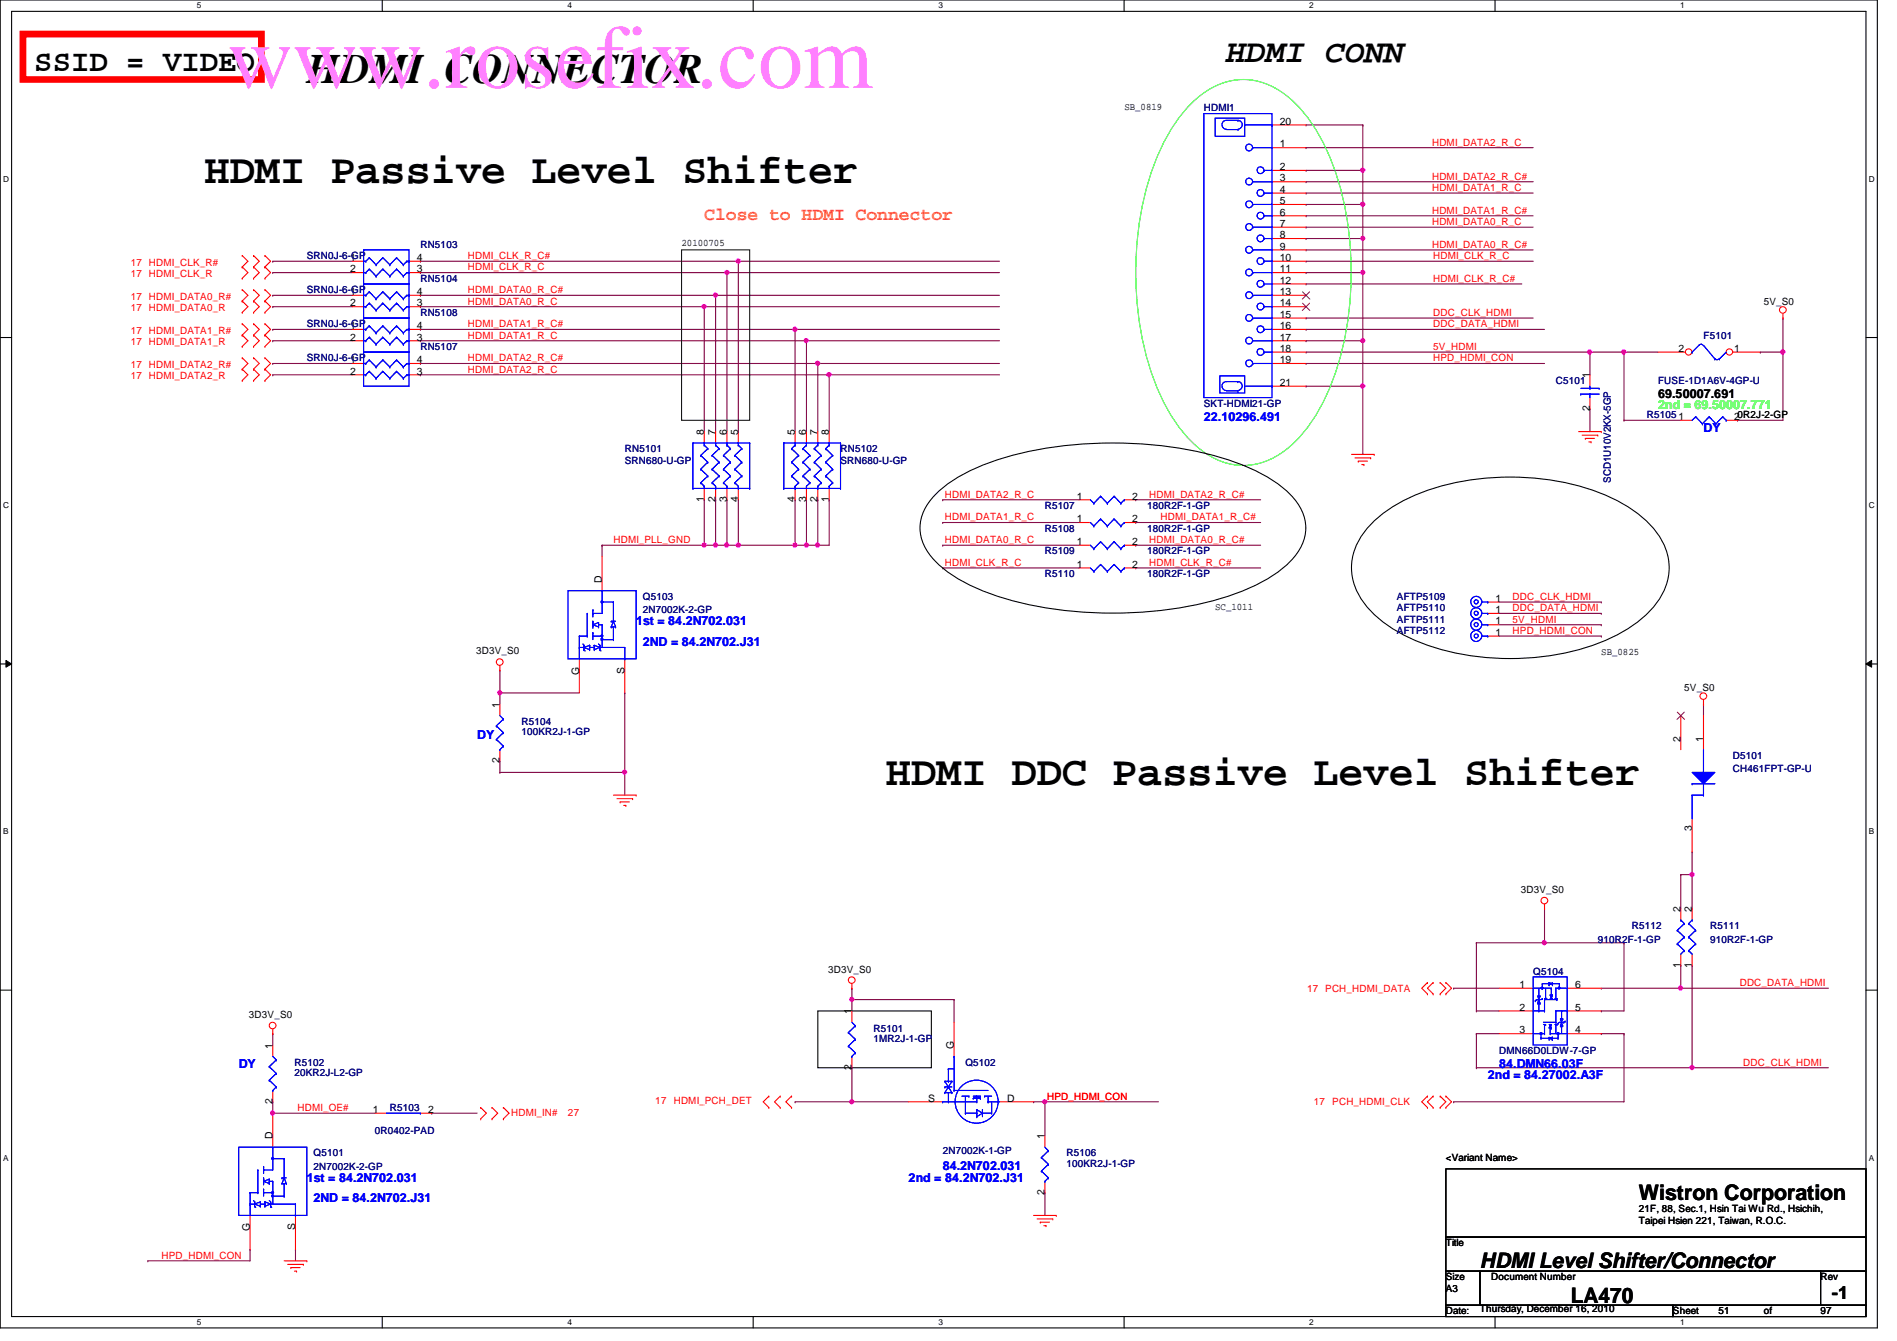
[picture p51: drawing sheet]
<svg xmlns="http://www.w3.org/2000/svg" width="297mm" height="210mm" viewBox="0 0 297 210" stroke-linecap="round" stroke-linejoin="round" font-family="sans-serif">
<defs><g id="words">
<text font-size="14.1" fill="#ff80ff" x="35.6" y="13.8">www.rosefix.com</text>
<g font-size="6.6">
<text x="48" y="13">HDMI CONNECTOR</text>
<text x="32" y="28.6">HDMI Passive Level Shifter</text>
<text x="138.7" y="122.9">HDMI DDC Passive Level Shifter</text>
</g>
<text font-size="5.1" x="192.1" y="9.7">HDMI CONN</text>
<text font-size="4.8" x="5.4" y="11.1">SSID = VIDEO</text>
<g font-size="3.3">
<text x="256.6" y="187.9">Wistron Corporation</text>
<text x="231.7" y="198.5">HDMI Level Shifter/Connector</text>
<text x="246" y="203.9">LA470</text>
</g>
<text font-size="2.8" fill="#ff8000" x="110.3" y="34.4">Close to HDMI Connector</text>
<text font-size="2.8" x="286.8" y="203.4">-1</text>
<g font-size="1.9" fill="#00f">
<text x="188.5" y="65.8">22.10296.491</text>
<text x="266.7" y="67.6">DY</text>
<text x="99.6" y="97.8">1st = 84.2N702.031</text>
<text x="100.7" y="101">2ND = 84.2N702.J31</text>
<text x="74.7" y="115.6">DY</text>
<text x="37.4" y="167.2">DY</text>
<text x="234.7" y="167.2">84.DMN66.03F</text>
<text x="233" y="169">2nd = 84.27002.A3F</text>
<text x="48" y="185">1st = 84.2N702.031</text>
<text x="142.3" y="185">2nd = 84.2N702.J31</text>
<text x="147.6" y="183.2">84.2N702.031</text>
<text x="49.1" y="188.2">2ND = 84.2N702.J31</text>
</g>
<text font-size="1.9" x="259.6" y="62.3">69.50007.691</text>
<text font-size="1.9" fill="#0f0" x="259.6" y="64.1">2nd = 69.50007.771</text>
<g font-size="1.6">
<text x="176.1" y="17.2">SB_0819</text>
<text x="200.4" y="23.1">1</text>
<text x="200.4" y="19.5">20</text>
<text x="200.4" y="26.6">2</text>
<text x="200.4" y="28.4">3</text>
<text x="200.4" y="30.2">4</text>
<text x="200.4" y="32">5</text>
<text x="200.4" y="33.7">6</text>
<text x="200.4" y="35.5">7</text>
<text x="54.8" y="40.9">1</text>
<text x="65.3" y="40.9">4</text>
<text x="106.7" y="38.6">20100705</text>
<text x="200.4" y="37.3">8</text>
<text x="200.4" y="39.1">9</text>
<text x="200.4" y="40.9">10</text>
<text x="54.8" y="42.6">2</text>
<text x="54.8" y="46.2">1</text>
<text x="54.8" y="48">2</text>
<text x="65.3" y="42.6">3</text>
<text x="65.3" y="48">3</text>
<text x="65.3" y="46.2">4</text>
<text x="200.4" y="42.6">11</text>
<text x="200.4" y="44.4">12</text>
<text x="200.4" y="46.2">13</text>
<text x="200.4" y="48">14</text>
<text x="276.2" y="47.7">5V_S0</text>
<text x="54.8" y="51.5">1</text>
<text x="54.8" y="53.3">2</text>
<text x="65.3" y="53.3">3</text>
<text x="65.3" y="51.5">4</text>
<text x="200.4" y="49.7">15</text>
<text x="200.4" y="51.5">16</text>
<text x="200.4" y="53.3">17</text>
<text x="54.8" y="56.9">1</text>
<text x="54.8" y="58.6">2</text>
<text x="65.3" y="58.6">3</text>
<text x="65.3" y="56.9">4</text>
<text x="200.4" y="55.1">18</text>
<text x="200.4" y="56.9">19</text>
<text x="248.9" y="59.2" transform="rotate(-90 248.9 59.2)">1</text>
<text x="262.8" y="55.1">2</text>
<text x="271.5" y="55.1">1</text>
<text x="200.4" y="60.4">21</text>
<text x="248.9" y="64.3" transform="rotate(-90 248.9 64.3)">2</text>
<text x="262.8" y="65.7">1</text>
<text x="271.5" y="65.7">20R2J-2-GP</text>
<text x="110.2" y="68.1" transform="rotate(-90 110.2 68.1)">8</text>
<text x="112" y="68.1" transform="rotate(-90 112 68.1)">7</text>
<text x="113.8" y="68.1" transform="rotate(-90 113.8 68.1)">6</text>
<text x="115.6" y="68.1" transform="rotate(-90 115.6 68.1)">5</text>
<text x="124.5" y="68.1" transform="rotate(-90 124.5 68.1)">5</text>
<text x="126.2" y="68.1" transform="rotate(-90 126.2 68.1)">6</text>
<text x="128" y="68.1" transform="rotate(-90 128 68.1)">7</text>
<text x="129.8" y="68.1" transform="rotate(-90 129.8 68.1)">8</text>
<text x="110.2" y="78.6" transform="rotate(-90 110.2 78.6)">1</text>
<text x="112" y="78.6" transform="rotate(-90 112 78.6)">2</text>
<text x="113.8" y="78.6" transform="rotate(-90 113.8 78.6)">3</text>
<text x="115.6" y="78.6" transform="rotate(-90 115.6 78.6)">4</text>
<text x="124.5" y="78.6" transform="rotate(-90 124.5 78.6)">4</text>
<text x="126.2" y="78.6" transform="rotate(-90 126.2 78.6)">3</text>
<text x="128" y="78.6" transform="rotate(-90 128 78.6)">2</text>
<text x="129.8" y="78.6" transform="rotate(-90 129.8 78.6)">1</text>
<text x="168.6" y="78.2">1</text>
<text x="168.6" y="81.7">1</text>
<text x="177.3" y="78.2">2</text>
<text x="177.3" y="81.7">2</text>
<text x="168.6" y="88.9">1</text>
<text x="168.6" y="85.3">1</text>
<text x="177.3" y="88.9">2</text>
<text x="177.3" y="85.3">2</text>
<text x="94.2" y="91.2" transform="rotate(-90 94.2 91.2)">D</text>
<text x="190.3" y="95.5">SC_1011</text>
<text x="234.2" y="96">1</text>
<text x="234.2" y="94.2">1</text>
<text x="234.2" y="97.7">1</text>
<text x="234.2" y="99.5">1</text>
<text x="74.5" y="102.4">3D3V_S0</text>
<text x="90.7" y="105.6" transform="rotate(-90 90.7 105.6)">G</text>
<text x="97.8" y="105.5" transform="rotate(-90 97.8 105.5)">S</text>
<text x="250.7" y="102.6">SB_0825</text>
<text x="78.2" y="110.8" transform="rotate(-90 78.2 110.8)">1</text>
<text x="263.7" y="108.1">5V_S0</text>
<text x="78.2" y="119.5" transform="rotate(-90 78.2 119.5)">2</text>
<text x="263.1" y="116.1" transform="rotate(-90 263.1 116.1)">2</text>
<text x="266.7" y="116.1" transform="rotate(-90 266.7 116.1)">1</text>
<text x="264.9" y="130.1" transform="rotate(-90 264.9 130.1)">3</text>
<text x="238.1" y="139.8">3D3V_S0</text>
<text x="263.1" y="142.8" transform="rotate(-90 263.1 142.8)">2</text>
<text x="264.9" y="142.8" transform="rotate(-90 264.9 142.8)">2</text>
<text x="129.7" y="152.2">3D3V_S0</text>
<text x="238" y="154.6">1</text>
<text x="246.6" y="154.6">6</text>
<text x="263.1" y="151.5" transform="rotate(-90 263.1 151.5)">1</text>
<text x="264.9" y="151.5" transform="rotate(-90 264.9 151.5)">1</text>
<text x="39" y="159.3">3D3V_S0</text>
<text x="133.3" y="158.8" transform="rotate(-90 133.3 158.8)">1</text>
<text x="238" y="158.2">2</text>
<text x="238" y="161.8">3</text>
<text x="246.6" y="161.8">4</text>
<text x="246.6" y="158.2">5</text>
<text x="42.7" y="164.1" transform="rotate(-90 42.7 164.1)">1</text>
<text x="133.3" y="167.5" transform="rotate(-90 133.3 167.5)">2</text>
<text x="149.3" y="164.1" transform="rotate(-90 149.3 164.1)">G</text>
<text x="42.7" y="172.8" transform="rotate(-90 42.7 172.8)">2</text>
<text x="145.3" y="172.4">S</text>
<text x="157.7" y="172.4">D</text>
<text x="42.7" y="178.4" transform="rotate(-90 42.7 178.4)">D</text>
<text x="58.4" y="174.2">1</text>
<text x="67.1" y="174.2">2</text>
<text x="163.6" y="178.4" transform="rotate(-90 163.6 178.4)">1</text>
<text x="226.4" y="181.7">&lt;Variant Name&gt;</text>
<text x="163.6" y="187" transform="rotate(-90 163.6 187)">2</text>
<text x="256.6" y="189.7">21F, 88, Sec.1, Hsin Tai Wu Rd., Hsichih,</text>
<text x="256.6" y="191.6">Taipei Hsien 221, Taiwan, R.O.C.</text>
<text x="39.1" y="192.7" transform="rotate(-90 39.1 192.7)">G</text>
<text x="46.2" y="192.6" transform="rotate(-90 46.2 192.6)">S</text>
<text x="226.4" y="195.1">Title</text>
<text x="226.4" y="200.4">Size</text>
<text x="226.4" y="202.2">A3</text>
<text x="233.5" y="200.4">Document Number</text>
<text x="285.1" y="200.4">Rev</text>
<text x="226.4" y="205.7">Date:</text>
<text x="231.7" y="205.4">Thursday, December 16, 2010</text>
<text x="262" y="205.7">Sheet</text>
<text x="269.1" y="205.7">51</text>
<text x="276.2" y="205.7">of</text>
<text x="285.1" y="205.7">97</text>
</g>
<g font-size="1.6" fill="#000080">
<text x="188.5" y="17.4">HDMI1</text>
<text x="48" y="40.6">SRN0J-6-GP</text>
<text x="65.8" y="38.8">RN5103</text>
<text x="48" y="45.9">SRN0J-6-GP</text>
<text x="65.8" y="44.1">RN5104</text>
<text x="48" y="51.2">SRN0J-6-GP</text>
<text x="65.8" y="49.4">RN5108</text>
<text x="266.7" y="53">F5101</text>
<text x="48" y="56.6">SRN0J-6-GP</text>
<text x="65.8" y="54.8">RN5107</text>
<text x="188.5" y="63.7">SKT-HDMI21-GP</text>
<text x="243.6" y="60.1">C5101</text>
<text x="257.8" y="65.4">R5105</text>
<text x="259.6" y="60.1">FUSE-1D1A6V-4GP-U</text>
<text x="97.8" y="70.8">RN5101</text>
<text x="131.6" y="70.8">RN5102</text>
<text x="97.8" y="72.6">SRN680-U-GP</text>
<text x="131.6" y="72.6">SRN680-U-GP</text>
<text x="252.2" y="75.6" transform="rotate(-90 252.2 75.6)">SCD1U10V2KX-5GP</text>
<text x="163.6" y="79.7">R5107</text>
<text x="163.6" y="83.2">R5108</text>
<text x="179.6" y="79.7">180R2F-1-GP</text>
<text x="179.6" y="83.2">180R2F-1-GP</text>
<text x="163.6" y="86.8">R5109</text>
<text x="179.6" y="86.8">180R2F-1-GP</text>
<text x="100.7" y="93.9">Q5103</text>
<text x="163.6" y="90.3">R5110</text>
<text x="179.6" y="90.3">180R2F-1-GP</text>
<text x="218.7" y="95.7">AFTP5110</text>
<text x="218.7" y="93.9">AFTP5109</text>
<text x="100.7" y="96">2N7002K-2-GP</text>
<text x="218.7" y="97.5">AFTP5111</text>
<text x="218.7" y="99.2">AFTP5112</text>
<text x="81.7" y="113.5">R5104</text>
<text x="81.7" y="115.1">100KR2J-1-GP</text>
<text x="271.4" y="118.8">D5101</text>
<text x="271.4" y="120.9">CH461FPT-GP-U</text>
<text x="250.2" y="147.6">910R2F-1-GP</text>
<text x="255.5" y="145.5">R5112</text>
<text x="267.8" y="145.5">R5111</text>
<text x="267.8" y="147.6">910R2F-1-GP</text>
<text x="240.1" y="152.6">Q5104</text>
<text x="136.8" y="161.5">R5101</text>
<text x="46.1" y="166.8">R5102</text>
<text x="136.8" y="163.1">1MR2J-1-GP</text>
<text x="151.2" y="166.8">Q5102</text>
<text x="234.7" y="165">DMN66D0LDW-7-GP</text>
<text x="46.1" y="168.4">20KR2J-L2-GP</text>
<text x="61" y="173.9">R5103</text>
<text x="58.7" y="177.5">0R0402-PAD</text>
<text x="49.1" y="181">Q5101</text>
<text x="49.1" y="183.1">2N7002K-2-GP</text>
<text x="147.6" y="180.7">2N7002K-1-GP</text>
<text x="167" y="181">R5106</text>
<text x="167" y="182.6">100KR2J-1-GP</text>
</g>
<g font-size="1.6" fill="#f00">
<text x="224.2" y="22.8">HDMI_DATA2_R_C</text>
<text x="224.2" y="28.1">HDMI_DATA2_R_C#</text>
<text x="224.2" y="29.9">HDMI_DATA1_R_C</text>
<text x="224.2" y="33.4">HDMI_DATA1_R_C#</text>
<text x="224.2" y="35.2">HDMI_DATA0_R_C</text>
<text x="20.5" y="41.6">17 HDMI_CLK_R#</text>
<text x="73.3" y="40.6">HDMI_CLK_R_C#</text>
<text x="224.2" y="38.8">HDMI_DATA0_R_C#</text>
<text x="224.4" y="40.6">HDMI_CLK_R_C</text>
<text x="20.5" y="43.4">17 HDMI_CLK_R</text>
<text x="20.5" y="46.9">17 HDMI_DATA0_R#</text>
<text x="73.3" y="47.7">HDMI_DATA0_R_C</text>
<text x="73.3" y="45.9">HDMI_DATA0_R_C#</text>
<text x="73.3" y="42.3">HDMI_CLK_R_C</text>
<text x="224.4" y="44.1">HDMI_CLK_R_C#</text>
<text x="20.5" y="48.7">17 HDMI_DATA0_R</text>
<text x="20.5" y="52.3">17 HDMI_DATA1_R#</text>
<text x="73.3" y="51.2">HDMI_DATA1_R_C#</text>
<text x="73.3" y="53">HDMI_DATA1_R_C</text>
<text x="224.4" y="51.2">DDC_DATA_HDMI</text>
<text x="224.4" y="49.4">DDC_CLK_HDMI</text>
<text x="20.5" y="54.1">17 HDMI_DATA1_R</text>
<text x="20.5" y="57.6">17 HDMI_DATA2_R#</text>
<text x="20.5" y="59.4">17 HDMI_DATA2_R</text>
<text x="73.3" y="56.6">HDMI_DATA2_R_C#</text>
<text x="73.3" y="58.3">HDMI_DATA2_R_C</text>
<text x="224.4" y="56.6">HPD_HDMI_CON</text>
<text x="224.4" y="54.8">5V_HDMI</text>
<text x="148" y="77.9">HDMI_DATA2_R_C</text>
<text x="180" y="77.9">HDMI_DATA2_R_C#</text>
<text x="148" y="81.4">HDMI_DATA1_R_C</text>
<text x="181.7" y="81.4">HDMI_DATA1_R_C#</text>
<text x="96.1" y="85">HDMI_PLL_GND</text>
<text x="148" y="85">HDMI_DATA0_R_C</text>
<text x="148" y="88.6">HDMI_CLK_R_C</text>
<text x="180" y="85">HDMI_DATA0_R_C#</text>
<text x="180" y="88.6">HDMI_CLK_R_C#</text>
<text x="236.9" y="93.9">DDC_CLK_HDMI</text>
<text x="236.9" y="95.7">DDC_DATA_HDMI</text>
<text x="236.9" y="97.5">5V_HDMI</text>
<text x="236.9" y="99.2">HPD_HDMI_CON</text>
<text x="204.7" y="155.2">17 PCH_HDMI_DATA</text>
<text x="272.4" y="154.3">DDC_DATA_HDMI</text>
<text x="273" y="166.8">DDC_CLK_HDMI</text>
<text x="46.6" y="173.9">HDMI_OE#</text>
<text x="102.6" y="172.8">17</text>
<text x="105.5" y="172.8">HDMI_PCH_DET</text>
<text x="164" y="172.1">HPD_HDMI_CON</text>
<text x="205.7" y="173">17</text>
<text x="208.6" y="173">PCH_HDMI_CLK</text>
<text x="80" y="174.6">HDMI_IN#</text>
<text x="88.9" y="174.6">27</text>
<text x="25.3" y="197">HPD_HDMI_CON</text>
</g>
<g font-size="1.3">
<text x="30.8" y="1.3">5</text>
<text x="88.9" y="1.3">4</text>
<text x="146.9" y="1.3">3</text>
<text x="205" y="1.3">2</text>
<text x="263.1" y="1.3">1</text>
<text x=".5" y="28.4">D</text>
<text x="292.6" y="28.4">D</text>
<text x=".5" y="79.5">C</text>
<text x="292.6" y="79.5">C</text>
<text x=".5" y="130.6">B</text>
<text x="292.6" y="130.6">B</text>
<text x=".5" y="181.7">A</text>
<text x="292.6" y="181.7">A</text>
<text x="30.8" y="207.4">5</text>
<text x="88.9" y="207.4">4</text>
<text x="146.9" y="207.4">3</text>
<text x="205" y="207.4">2</text>
<text x="263.1" y="207.4">1</text>
</g>
</g></defs>
<path d="M0 0h294v207.9h-294zM1.8 1.8h290.4v204.3h-290.4z" fill="none" stroke="#000" stroke-width=".17"/>
<g fill="#fff">
<path d="M30.8 .2h.7v1.4h-.7z"/>
<path d="M30.8 206.2h.7v1.4h-.7z"/>
</g>
<path d="M59.9 0v1.8M59.9 206.1v1.8" fill="none" stroke="#000" stroke-width=".17"/>
<g fill="#fff">
<path d="M88.9 .2h.6v1.4h-.6z"/>
<path d="M88.9 206.2h.6v1.4h-.6z"/>
</g>
<path d="M117.9 0v1.8M117.9 206.1v1.8" fill="none" stroke="#000" stroke-width=".17"/>
<g fill="#fff">
<path d="M146.9 .2h.7v1.4h-.7z"/>
<path d="M146.9 206.2h.7v1.4h-.7z"/>
</g>
<path d="M176 0v1.8M176 206.1v1.8" fill="none" stroke="#000" stroke-width=".17"/>
<g fill="#fff">
<path d="M205 .2h.7v1.4h-.7z"/>
<path d="M205 206.2h.7v1.4h-.7z"/>
</g>
<path d="M234.1 0v1.8M234.1 206.1v1.8" fill="none" stroke="#000" stroke-width=".17"/>
<g fill="#fff">
<path d="M263.1 .2h.7v1.4h-.7z"/>
<path d="M263.1 206.2h.7v1.4h-.7z"/>
<path d="M.5 27.3h.9v1.4h-.9z"/>
<path d="M292.6 27.3h.9v1.4h-.9z"/>
<path d="M.5 78.4h.9v1.4h-.9z"/>
<path d="M292.6 78.4h.9v1.4h-.9z"/>
</g>
<path d="M0 52.8h1.8M292.2 52.8h1.8" fill="none" stroke="#000" stroke-width=".17"/>
<g fill="#fff">
<path d="M.5 129.5h.8v1.4h-.8z"/>
<path d="M292.6 129.5h.9v1.4h-.9z"/>
</g>
<path d="M0 103.9h1.8M292.2 103.9h1.8" fill="none" stroke="#000" stroke-width=".17"/>
<path d="M.9 103.4l.9 .5-.9 .5zM292.2 103.9l.9-.5v1z" fill="#000"/>
<path d="M.9 103.4l.9 .5-.9 .5zM292.2 103.9l.9-.5v1z" fill="none" stroke="#000" stroke-width=".16"/>
<g fill="#fff">
<path d="M.5 180.5h.8v1.4h-.8z"/>
<path d="M292.6 180.5h.9v1.4h-.9z"/>
</g>
<path d="M0 155h1.8M292.2 155h1.8" fill="none" stroke="#000" stroke-width=".17"/>
<path d="M213.4 53.3h.1M213.4 53.3v7.2" fill="none" stroke="#800040" stroke-width=".17"/>
<circle cx="213.4" cy="53.3" r=".32" fill="#f0f"/>
<circle cx="213.4" cy="53.3" r=".32" fill="none" stroke="#f0f" stroke-width=".17"/>
<g fill="none" stroke="#800040" stroke-width=".17">
<path d="M204.5 19.6h.1M204.5 19.6h8.9M213.4 37.3h.1M213.4 37.3v5.4h-8.9M42.7 58.7h.1M42.7 42.7h.1M42.7 46.2h.1M42.7 40.9h.1M42.7 48h.1M42.7 56.9h.1M42.7 51.6h.1M42.7 53.3h.1"/>
<path d="M42.7 42.7h12.5M42.7 58.7h12.5M42.7 46.2h12.5M42.7 40.9h12.5M42.7 48h12.5M42.7 56.9h12.5M42.7 51.6h12.5M42.7 53.3h12.5M204.5 42.7h.1M204.5 51.6h.1M204.5 49.8h.1M204.5 51.6h37.3"/>
<path d="M204.5 49.8h35.6"/>
</g>
<circle cx="213.4" cy="37.3" r=".32" fill="#f0f"/>
<circle cx="213.4" cy="37.3" r=".32" fill="none" stroke="#f0f" stroke-width=".17"/>
<path d="M213.4 19.6h.1M213.4 19.6v7.1M204.5 32h.1M204.5 32h8.9M213.4 32h.1M213.4 32v5.3M204.5 56.9h.1M204.5 56.9h37.3" fill="none" stroke="#800040" stroke-width=".17"/>
<circle cx="213.4" cy="32" r=".32" fill="#f0f"/>
<circle cx="213.4" cy="32" r=".32" fill="none" stroke="#f0f" stroke-width=".17"/>
<path d="M204.5 37.3h.1M204.5 26.7h.1M204.5 37.3h8.9M204.5 26.7h8.9M213.4 26.7h.1M213.4 26.7v5.3M204.5 53.3h.1M204.5 53.3h8.9" fill="none" stroke="#800040" stroke-width=".17"/>
<circle cx="213.4" cy="26.6" r=".32" fill="#f0f"/>
<circle cx="213.4" cy="26.6" r=".32" fill="none" stroke="#f0f" stroke-width=".17"/>
<g fill="none" stroke="#800040" stroke-width=".17">
<path d="M204.5 33.8h.1M204.5 28.4h.1M204.5 39.1h.1M204.5 33.8h35.6M204.5 28.4h35.6M204.5 39.1h35.6M204.5 44.4h.1M204.5 40.9h.1M204.5 44.4h33.8M204.5 40.9h35.6M213.4 42.7h.1M213.4 42.7v10.6"/>
<path d="M204.5 60.5h.1M204.5 60.5h8.9M249 64h.1M249 64v3.6"/>
</g>
<circle cx="213.4" cy="42.6" r=".32" fill="#f0f"/>
<circle cx="213.4" cy="42.6" r=".32" fill="none" stroke="#f0f" stroke-width=".17"/>
<path d="M213.4 60.5h.1M213.4 60.5v10.6" fill="none" stroke="#800040" stroke-width=".17"/>
<circle cx="213.4" cy="60.4" r=".32" fill="#f0f"/>
<circle cx="213.4" cy="60.4" r=".32" fill="none" stroke="#f0f" stroke-width=".17"/>
<path d="M124.5 51.6h.1M124.5 51.6h32" fill="none" stroke="#800040" stroke-width=".17"/>
<circle cx="124.5" cy="51.5" r=".32" fill="#f0f"/>
<circle cx="124.5" cy="51.5" r=".32" fill="none" stroke="#f0f" stroke-width=".17"/>
<path d="M126.3 53.3h.1M126.3 53.3h30.2" fill="none" stroke="#800040" stroke-width=".17"/>
<circle cx="126.3" cy="53.3" r=".32" fill="#f0f"/>
<circle cx="126.3" cy="53.3" r=".32" fill="none" stroke="#f0f" stroke-width=".17"/>
<path d="M128.1 56.9h.1M128.1 56.9h28.4" fill="none" stroke="#800040" stroke-width=".17"/>
<circle cx="128" cy="56.9" r=".32" fill="#f0f"/>
<circle cx="128" cy="56.9" r=".32" fill="none" stroke="#f0f" stroke-width=".17"/>
<path d="M129.8 58.7h.1M129.8 58.7h26.7" fill="none" stroke="#800040" stroke-width=".17"/>
<circle cx="129.8" cy="58.6" r=".32" fill="#f0f"/>
<circle cx="129.8" cy="58.6" r=".32" fill="none" stroke="#f0f" stroke-width=".17"/>
<path d="M254.3 55.1h.1M254.3 55.1h5.3M275.6 55.1h.1M279.2 49.8h.1M279.2 49.8v5.3h-3.6" fill="none" stroke="#800040" stroke-width=".17"/>
<circle cx="254.3" cy="55.1" r=".32" fill="#f0f"/>
<circle cx="254.3" cy="55.1" r=".32" fill="none" stroke="#f0f" stroke-width=".17"/>
<path d="M254.3 55.1h.1M254.3 55.1v10.7M279.2 55.1h.1M279.2 55.1v10.7h-7.1M254.3 65.8h.1M254.3 65.8h8.9M272.1 65.8h.1" fill="none" stroke="#800040" stroke-width=".17"/>
<circle cx="279.2" cy="55.1" r=".32" fill="#f0f"/>
<circle cx="279.2" cy="55.1" r=".32" fill="none" stroke="#f0f" stroke-width=".17"/>
<path d="M249 55.1h.1M249 55.1h5.3" fill="none" stroke="#800040" stroke-width=".17"/>
<circle cx="248.9" cy="55.1" r=".32" fill="#f0f"/>
<circle cx="248.9" cy="55.1" r=".32" fill="none" stroke="#f0f" stroke-width=".17"/>
<path d="M204.5 55.1h.1M204.5 55.1h44.5M249 55.1h.1M249 55.1v3.6M42.7 174.2h.1M42.7 174.2h16M39.2 195.6h.1M39.2 195.6v1.8M46.3 195.6h.1M46.3 195.6v1.8" fill="none" stroke="#800040" stroke-width=".17"/>
<circle cx="42.7" cy="174.2" r=".32" fill="#f0f"/>
<circle cx="42.7" cy="174.2" r=".32" fill="none" stroke="#f0f" stroke-width=".17"/>
<path d="M78.3 108.5h.1M78.3 108.5h12.4M78.3 108.5v1.7M42.7 161.8h.1M42.7 172.5h.1M42.7 161.8v1.8M42.7 172.5v1.7M67.6 174.2h.1M67.6 174.2h7.1M23.2 197.4h.1M23.2 197.4h16" fill="none" stroke="#800040" stroke-width=".17"/>
<circle cx="78.2" cy="108.4" r=".32" fill="#f0f"/>
<circle cx="78.2" cy="108.4" r=".32" fill="none" stroke="#f0f" stroke-width=".17"/>
<path d="M112.1 78.2h.1M112.1 78.2v7.1h-1.8M110.3 85.3h.1" fill="none" stroke="#800040" stroke-width=".17"/>
<circle cx="110.3" cy="85.3" r=".32" fill="#f0f"/>
<circle cx="110.3" cy="85.3" r=".32" fill="none" stroke="#f0f" stroke-width=".17"/>
<path d="M126.3 78.2h.1M126.3 78.2v7.1M126.3 85.3h.1M126.3 85.3h1.8" fill="none" stroke="#800040" stroke-width=".17"/>
<circle cx="126.3" cy="85.3" r=".32" fill="#f0f"/>
<circle cx="126.3" cy="85.3" r=".32" fill="none" stroke="#f0f" stroke-width=".17"/>
<path d="M113.8 78.2h.1M113.8 78.2v7.1M113.8 85.3h.1M113.8 85.3h1.8" fill="none" stroke="#800040" stroke-width=".17"/>
<circle cx="113.8" cy="85.3" r=".32" fill="#f0f"/>
<circle cx="113.8" cy="85.3" r=".32" fill="none" stroke="#f0f" stroke-width=".17"/>
<path d="M128.1 78.2h.1M128.1 78.2v7.1" fill="none" stroke="#800040" stroke-width=".17"/>
<circle cx="128" cy="85.3" r=".32" fill="#f0f"/>
<circle cx="128" cy="85.3" r=".32" fill="none" stroke="#f0f" stroke-width=".17"/>
<path d="M112.1 85.3h.1M112.1 85.3h1.7M128.1 85.3h.1M128.1 85.3h1.7" fill="none" stroke="#800040" stroke-width=".17"/>
<circle cx="112" cy="85.3" r=".32" fill="#f0f"/>
<circle cx="112" cy="85.3" r=".32" fill="none" stroke="#f0f" stroke-width=".17"/>
<path d="M78.3 119.1h.1M78.3 119.1v1.8M78.3 120.9h.1M78.3 120.9h19.5M97.8 120.9h.1M97.8 120.9v3.6" fill="none" stroke="#800040" stroke-width=".17"/>
<circle cx="97.8" cy="120.9" r=".32" fill="#f0f"/>
<circle cx="97.8" cy="120.9" r=".32" fill="none" stroke="#f0f" stroke-width=".17"/>
<path d="M115.6 78.2h.1M115.6 78.2v7.1" fill="none" stroke="#800040" stroke-width=".17"/>
<circle cx="115.6" cy="85.3" r=".32" fill="#f0f"/>
<circle cx="115.6" cy="85.3" r=".32" fill="none" stroke="#f0f" stroke-width=".17"/>
<path d="M110.3 78.2h.1M110.3 78.2v7.1h-16M124.5 78.2h.1M124.5 78.2v7.1h-8.9M129.8 78.2h.1M129.8 78.2v7.1M94.3 85.3h.1M115.6 85.3h.1M97.8 108.5h.1M97.8 108.5v12.4" fill="none" stroke="#800040" stroke-width=".17"/>
<circle cx="124.5" cy="85.3" r=".32" fill="#f0f"/>
<circle cx="124.5" cy="85.3" r=".32" fill="none" stroke="#f0f" stroke-width=".17"/>
<path d="M115.6 40.9h.1M115.6 40.9h40.9M124.5 85.3h.1M124.5 85.3h1.8" fill="none" stroke="#800040" stroke-width=".17"/>
<circle cx="115.6" cy="40.9" r=".32" fill="#f0f"/>
<circle cx="115.6" cy="40.9" r=".32" fill="none" stroke="#f0f" stroke-width=".17"/>
<path d="M113.8 42.7h.1M113.8 42.7h42.7" fill="none" stroke="#800040" stroke-width=".17"/>
<circle cx="113.8" cy="42.6" r=".32" fill="#f0f"/>
<circle cx="113.8" cy="42.6" r=".32" fill="none" stroke="#f0f" stroke-width=".17"/>
<path d="M112.1 46.2h.1M112.1 46.2h44.4" fill="none" stroke="#800040" stroke-width=".17"/>
<circle cx="112" cy="46.2" r=".32" fill="#f0f"/>
<circle cx="112" cy="46.2" r=".32" fill="none" stroke="#f0f" stroke-width=".17"/>
<path d="M110.3 48h.1M110.3 48h46.2" fill="none" stroke="#800040" stroke-width=".17"/>
<circle cx="110.3" cy="48" r=".32" fill="#f0f"/>
<circle cx="110.3" cy="48" r=".32" fill="none" stroke="#f0f" stroke-width=".17"/>
<g fill="none" stroke="#800040" stroke-width=".17">
<path d="M65.8 51.6h.1M65.8 53.3h.1M65.8 56.9h.1M65.8 58.7h.1M65.8 51.6h58.7M65.8 53.3h60.5M65.8 56.9h62.3M65.8 58.7h64M124.5 51.6h.1M124.5 51.6v16M126.3 53.3h.1M126.3 53.3v14.3"/>
<path d="M128.1 56.9h.1M128.1 56.9v10.7M129.8 58.7h.1M129.8 58.7v8.9M78.3 104.9h.1M78.3 104.9v3.6M227.6 154.7h.1M227.6 154.7h7.1M231.2 158.2h.1M231.2 147.6h.1M231.2 158.2h3.5M231.2 147.6v10.6"/>
<path d="M241.8 147.6h.1M241.8 142.2v5.4M241.8 147.6h12.5M231.2 161.8h.1M231.2 161.8h3.5M265 167.1h.1M265 167.1h21.3"/>
</g>
<circle cx="241.8" cy="147.5" r=".32" fill="#f0f"/>
<circle cx="241.8" cy="147.5" r=".32" fill="none" stroke="#f0f" stroke-width=".17"/>
<path d="M250.7 158.2h.1M254.3 147.6h.1M254.3 147.6v10.6h-3.6M263.2 154.7h.1M263.2 154.7h23.1M231.2 161.8h.1M231.2 161.8v5.3M254.3 161.8h.1M254.3 161.8v10.7" fill="none" stroke="#800040" stroke-width=".17"/>
<circle cx="263.2" cy="154.7" r=".32" fill="#f0f"/>
<circle cx="263.2" cy="154.7" r=".32" fill="none" stroke="#f0f" stroke-width=".17"/>
<g fill="none" stroke="#800040" stroke-width=".17">
<path d="M266.7 110.2h.1M266.7 110.2v1.8M231.2 147.6h.1M231.2 147.6h10.6M250.7 154.7h.1M263.2 151.1h.1M263.2 151.1v3.6h-12.5M265 151.1h.1M265 151.1v16M227.6 172.5h.1M227.6 172.5h26.7M250.7 161.8h.1"/>
<path d="M250.7 161.8h3.6"/>
</g>
<circle cx="264.9" cy="167.1" r=".32" fill="#f0f"/>
<circle cx="264.9" cy="167.1" r=".32" fill="none" stroke="#f0f" stroke-width=".17"/>
<path d="M263.2 136.9h.1M263.2 136.9v5.3M263.2 136.9h1.8M265 136.9h.1M265 133.3h.1M265 133.3v8.9M265 142.2h.1M231.2 167.1h.1M231.2 167.1h33.8" fill="none" stroke="#800040" stroke-width=".17"/>
<circle cx="264.9" cy="136.9" r=".32" fill="#f0f"/>
<circle cx="264.9" cy="136.9" r=".32" fill="none" stroke="#f0f" stroke-width=".17"/>
<path d="M133.4 156.5h.1M133.4 156.5v1.7M133.4 156.5h16" fill="none" stroke="#800040" stroke-width=".17"/>
<circle cx="133.4" cy="156.4" r=".32" fill="#f0f"/>
<circle cx="133.4" cy="156.4" r=".32" fill="none" stroke="#f0f" stroke-width=".17"/>
<path d="M149.4 156.5h.1M149.4 156.5v3.5M133.4 172.5h.1M133.4 172.5h8.9" fill="none" stroke="#800040" stroke-width=".17"/>
<circle cx="133.4" cy="172.4" r=".32" fill="#f0f"/>
<circle cx="133.4" cy="172.4" r=".32" fill="none" stroke="#f0f" stroke-width=".17"/>
<path d="M124.5 172.5h.1M133.4 167.1h.1M133.4 167.1v5.4h-8.9M163.6 172.5h.1M163.6 172.5h17.8" fill="none" stroke="#800040" stroke-width=".17"/>
<circle cx="163.6" cy="172.4" r=".32" fill="#f0f"/>
<circle cx="163.6" cy="172.4" r=".32" fill="none" stroke="#f0f" stroke-width=".17"/>
<g fill="none" stroke="#800040" stroke-width=".17">
<path d="M204.5 35.6h.1M204.5 30.2h.1M204.5 23.1h.1M204.5 35.6h35.6M204.5 30.2h35.6M204.5 23.1h35.6M65.8 48h.1M65.8 40.9h.1M65.8 46.2h.1M65.8 42.7h.1M65.8 48h44.5M65.8 40.9h49.8"/>
<path d="M65.8 46.2h46.3M65.8 42.7h48M110.3 48h.1M110.3 48v19.6M112.1 46.2h.1M112.1 46.2v21.4M113.8 42.7h.1M113.8 42.7v24.9M115.6 40.9h.1M115.6 40.9v26.7M147.6 78.2h.1M147.6 78.2h21.3"/>
<path d="M177.8 78.2h.1M177.8 78.2h19.6M94.3 85.3h.1M94.3 85.3v1.8M147.6 81.8h.1M147.6 85.3h.1M147.6 88.9h.1M147.6 81.8h21.3M147.6 85.3h21.3M147.6 88.9h21.3M177.8 81.8h.1M177.8 85.3h.1"/>
<path d="M177.8 88.9h.1M177.8 81.8h19.6M177.8 85.3h19.6M177.8 88.9h19.6M234.7 94.2h16M234.7 96h16M234.7 97.8h16M234.7 99.6h16M250.7 94.2h.1M250.7 96h.1M250.7 97.8h.1M250.7 99.6h.1"/>
<path d="M133.4 154.7h.1M133.4 154.7v1.8M161.8 172.5h.1M161.8 172.5h1.8M163.6 172.5h.1M163.6 172.5v5.3M163.6 186.7h.1M163.6 186.7v3.5"/>
</g>
<g fill="none" stroke="#f00" stroke-width=".17">
<path d="M37.9 41.8h.1M37.9 40h.1M37.9 43.6h.1M37.9 47.1h.1M37.9 45.3h.1M37.9 48.9h.1M37.9 52.5h.1M37.9 50.7h.1M37.9 54.2h.1M37.9 57.8h.1M37.9 56h.1M37.9 59.6h.1"/>
<path d="M37.9 41.8l.9 .9-.9 .9M37.9 40l.9 .9-.9 .9M37.9 45.3l.9 .9-.9 .9M37.9 47.1l.9 .9-.9 .9M37.9 52.5l.9 .8-.9 .9M37.9 50.7l.9 .9-.9 .9M37.9 56l.9 .9-.9 .9M37.9 57.8l.9 .9-.9 .9M39.7 40h.1M39.7 41.8h.1M39.7 43.6h.1M39.7 45.3h.1"/>
<path d="M39.7 47.1h.1M39.7 48.9h.1M39.7 50.7h.1M39.7 52.5h.1M39.7 54.2h.1M39.7 56h.1M39.7 57.8h.1M39.7 59.6h.1M39.7 40l.9 .9-.9 .9M39.7 41.8l.9 .9-.9 .9M39.7 45.3l.9 .9-.9 .9M39.7 47.1l.9 .9-.9 .9"/>
<path d="M39.7 50.7l.9 .9-.9 .9M39.7 52.5l.9 .8-.9 .9M39.7 56l.9 .9-.9 .9M39.7 57.8l.9 .9-.9 .9M41.5 41.8h.1M41.5 40h.1M41.5 43.6h.1M41.5 47.1h.1M41.5 45.3h.1M41.5 48.9h.1M41.5 52.5h.1M41.5 50.7h.1"/>
<path d="M41.5 54.2h.1M41.5 57.8h.1M41.5 56h.1M41.5 59.6h.1M41.5 40l.9 .9-.9 .9M41.5 45.3l.9 .9-.9 .9M41.5 41.8l.9 .9-.9 .9M41.5 47.1l.9 .9-.9 .9M41.5 50.7l.9 .9-.9 .9M41.5 56l.9 .9-.9 .9M41.5 52.5l.9 .8-.9 .9M41.5 57.8l.9 .9-.9 .9"/>
<path d="M55.2 40.9h1.7M55.2 42.7h1.7M64 40.9h1.8M64 42.7h1.8M279.2 49.8h.1M279.2 49.1v.7M110.3 67.6v1.7M110.3 76.5v1.7M112.1 67.6v1.7M112.1 76.5v1.7M113.8 67.6v1.7M113.8 76.5v1.7"/>
<path d="M115.6 67.6v1.7M115.6 76.5v1.7M168.9 78.2h1.8M176.1 78.2h1.7M211.6 71.1h3.6M212.2 71.7h2.4M212.7 72.2h.1M212.7 72.2h1.4M213.2 72.7h.4M213.6 72.7h.1M214.6 71.7h.1M215.2 71.1h.1"/>
<path d="M247.2 67.6h3.5M247.7 68.1h2.5M248.2 68.6h.1M248.2 68.6h1.5M248.8 69.2h.3M249.1 69.2h.1M250.2 68.1h.1M250.7 67.6h.1M233 96h1.7M78.3 104.9h.1M78.3 104.2v.7M266.7 110.2h.1"/>
<path d="M266.7 109.5v.7M96.1 124.5h3.5M96.6 125h2.5M97.1 125.5h.1M97.1 125.5h1.4M97.7 126.1h.3M98 126.1h.1M99.1 125h.1M99.6 124.5h.1M133.4 154.7h.1M133.4 154v.7M223.5 155.6h.1"/>
<path d="M223.5 153.8h.1M223.5 153.8l-.9 .9 .9 .9M224.4 153.8h.1M224.4 155.6h.1M224.4 153.8l-.9 .9 .9 .9M225.5 155.6h.1M225.5 153.8h.1M225.5 153.8l.9 .9-.9 .9M226.4 155.6h.1M226.4 153.8h.1M226.4 153.8l.9 .9-.9 .9M241.8 142.2h.1"/>
<path d="M241.8 141.5v.7M42.7 161.8h.1M42.7 161.1v.7M75.3 175.1h.1M75.3 173.4h.1M75.3 173.4l.9 .8-.9 .9M77 173.4h.1M77 175.1h.1M77 173.4l.9 .8-.9 .9M78.8 175.1h.1M78.8 173.4h.1M78.8 173.4l.9 .8-.9 .9"/>
<path d="M120.4 173.4h.1M120.4 171.6h.1M120.4 171.6l-.9 .9 .9 .9M122.2 171.6h.1M122.2 173.4h.1M122.2 171.6l-.9 .9 .9 .9M123.9 173.4h.1M123.9 171.6h.1M123.9 171.6l-.8 .9 .8 .9M223.5 173.4h.1M223.5 171.6h.1M223.5 171.6l-.9 .9 .9 .9"/>
<path d="M224.4 171.6h.1M224.4 173.4h.1M224.4 171.6l-.9 .9 .9 .9M225.5 173.4h.1M225.5 171.6h.1M225.5 171.6l.9 .9-.9 .9M226.4 173.4h.1M226.4 171.6h.1M226.4 171.6l.9 .9-.9 .9M44.5 197.4h3.5M45 197.9h2.5M45.5 198.4h.1"/>
<path d="M45.5 198.4h1.5M46.1 199h.3M46.4 199h.1M47.5 197.9h.1M48 197.4h.1M161.8 190.2h3.6M162.4 190.8h2.4M162.9 191.3h.1M162.9 191.3h1.4M163.4 191.9h.4M163.8 191.9h.1M164.8 190.8h.1"/>
<path d="M165.4 190.2h.1"/>
<circle cx="279.2" cy="48.5" r=".52"/>
<circle cx="78.3" cy="103.6" r=".52"/>
<circle cx="266.7" cy="109" r=".52"/>
<circle cx="133.4" cy="153.4" r=".52"/>
<circle cx="241.8" cy="141" r=".52"/>
<circle cx="42.7" cy="160.5" r=".52"/>
</g>
<path d="M146.7 77.2a25.4 25.4 0 0 1 10.9-5.7 63.6 63.6 0 0 1 35.3 .7 24.1 24.1 0 0 1 8.9 5 7 7 0 0 1 2.2 7.7 12.8 12.8 0 0 1-6 6 45.6 45.6 0 0 1-18.6 4.9 59.5 59.5 0 0 1-25.6-3.4 19.7 19.7 0 0 1-8-5.3 6.6 6.6 0 0 1 0-8.9zM215 81.7a26.3 26.3 0 0 1 12.8-6.1 40.4 40.4 0 0 1 24.7 2.4 16.8 16.8 0 0 1 8 7.1 8.8 8.8 0 0 1-1.5 9.8 23.3 23.3 0 0 1-11.9 6.8 41.1 41.1 0 0 1-25-1.2 19.5 19.5 0 0 1-8.9-6.7 8.8 8.8 0 0 1 .8-11zM128.1 158.2h17.7v8.9h-17.7zM226.4 183h65.8v10.6h-65.8zM226.4 193.6h65.8v5.4h-65.8zM226.4 199h5.3v5.3h-5.3zM231.7 199h53.4v5.3h-53.4zM285.1 199h7.1v5.3h-7.1zM226.4 204.3h35.6v1.8h-35.6zM262 204.3h30.2v1.8h-30.2z" fill="none" stroke="#000" stroke-width=".17"/>
<path d="M3.6 5.3h37.3v7.1h-37.3z" fill="none" stroke="#f00" stroke-width="1.1"/>
<path d="M106.7 39.1h10.7v26.7h-10.7z" fill="none" stroke="#004000" stroke-width=".17"/>
<path d="M186.9 15.8a10.6 10.6 0 0 1 11.8-2.5 17.5 17.5 0 0 1 7.9 8 45.3 45.3 0 0 1 4.9 23.8 41.7 41.7 0 0 1-5.8 20.5 15.9 15.9 0 0 1-8.3 6.9 10.7 10.7 0 0 1-10.5-3 28.5 28.5 0 0 1-7.2-13 51.1 51.1 0 0 1 1.4-31.7 25.3 25.3 0 0 1 5.8-9z" fill="none" stroke="#0f0" stroke-width=".17"/>
<g fill="none" stroke="#00f" stroke-width=".17">
<path d="M56.9 39.1h7.1v5.3h-7.1zM56.9 42.7h.1M56.9 40.9h.4M56.9 42.7h.4M57.3 40.9h.1M57.3 42.7h.1M57.8 40.3h.1M57.8 42.1h.1M57.8 40.3l-.5 .6M57.8 40.3l1.1 1.1M57.8 42.1l1.1 1.1M57.8 42.1l-.5 .6"/>
<path d="M58.9 41.4h.1M58.9 43.2h.1M59.9 40.3h.1M59.9 42.1h.1M59.9 40.3l-1 1.1M59.9 40.3l1.1 1.1M59.9 42.1l1.1 1.1M59.9 42.1l-1 1.1M61 41.4h.1M61 43.2h.1M62.1 40.3h.1M62.1 42.1h.1"/>
<path d="M62.1 40.3l-1.1 1.1M62.1 40.3l1.1 1.1M62.1 42.1l1.1 1.1M62.1 42.1l-1.1 1.1M63.2 41.4h.1M63.2 43.2h.1M63.7 40.9h.1M63.7 42.7h.1M63.7 40.9h.3M63.7 40.9l-.5 .5M63.7 42.7h.3M63.7 42.7l-.5 .5"/>
<path d="M64 40.9h.1M108.5 69.3h.1M108.5 76.5h.1M108.5 69.3h8.9M108.5 69.3v7.2M108.5 76.5h8.9M109.7 75.6h.1M109.7 73.4h.1M109.7 71.3h.1M109.7 75.6l.6 .5M109.7 73.4l1.1 1.1M109.7 71.3l1.1 1"/>
<path d="M110.3 76.1h.1M110.3 69.7h.1M110.3 69.3h.1M110.3 69.3v.4M110.3 76.1v.4M110.3 69.7l.5 .5M110.8 74.5h.1M110.8 72.3h.1M110.8 70.2h.1M110.8 74.5l-1.1 1.1M110.8 72.3l-1.1 1.1M110.8 70.2l-1.1 1.1"/>
<path d="M111.5 71.3h.1M111.5 73.4h.1M111.5 75.6h.1M111.5 71.3l1.1 1M111.5 73.4l1.1 1.1M111.5 75.6l.6 .5M112.1 69.7h.1M112.1 76.1h.1M112.1 76.5h.1M112.1 69.3v.4M112.1 76.1v.4M112.1 69.7l.5 .5"/>
<path d="M112.6 70.2h.1M112.6 72.3h.1M112.6 74.5h.1M112.6 70.2l-1.1 1.1M112.6 72.3l-1.1 1.1M112.6 74.5l-1.1 1.1M113.3 75.6h.1M113.3 73.4h.1M113.3 71.3h.1M113.3 75.6l.5 .5M113.3 73.4l1.1 1.1M113.3 71.3l1.1 1"/>
<path d="M113.8 76.1h.1M113.8 69.7h.1M113.8 69.3h.1M113.8 69.3v.4M113.8 76.1v.4M113.8 69.7l.6 .5M114.4 74.5h.1M114.4 72.3h.1M114.4 70.2h.1M114.4 74.5l-1.1 1.1M114.4 72.3l-1.1 1.1M114.4 70.2l-1.1 1.1"/>
<path d="M115.1 71.3h.1M115.1 73.4h.1M115.1 75.6h.1M115.1 71.3l1.1 1M115.1 73.4l1.1 1.1M115.1 75.6l.5 .5M115.6 69.7h.1M115.6 76.1h.1M115.6 76.5h.1M115.6 69.3v.4M115.6 76.1v.4M115.6 69.7l.6 .5"/>
<path d="M116.2 70.2h.1M116.2 72.3h.1M116.2 74.5h.1M116.2 70.2l-1.1 1.1M116.2 72.3l-1.1 1.1M116.2 74.5l-1.1 1.1M117.4 69.3h.1M117.4 76.5h.1M117.4 69.3v7.2M170.7 78.2l.6 .6M171.3 78.8h.1M172.3 77.7h.1"/>
<path d="M172.3 77.7l-1 1.1M172.3 77.7l1.1 1.1M173.4 78.8h.1M174.5 77.7h.1M174.5 77.7l-1.1 1.1M174.5 77.7l1 1.1M175.5 78.8h.1M176.1 78.2h.1M176.1 78.2l-.6 .6M232.1 96h.9M233 96h.1"/>
<circle cx="231.2" cy="96" r=".32"/>
<circle cx="231.2" cy="96" r=".87"/>
</g>
<circle cx="270.8" cy="55.1" r=".5" fill="#fff"/>
<g fill="none" stroke="#f00" stroke-width=".17">
<path d="M271.4 55.1h4.2"/>
<circle cx="270.8" cy="55.1" r=".5"/>
</g>
<circle cx="264.4" cy="55.1" r=".5" fill="#fff"/>
<g fill="none" stroke="#f00" stroke-width=".17">
<path d="M259.6 55.1h4.3M263.2 112v5.3M266.7 112v5.3M265 128v5.3M133.4 158.2v1.8M265 142.2v1.8M265 149.4v1.7M133.4 165.4v1.7M142.3 172.5h5.3M149.4 160v5.4M156.5 172.5h5.3"/>
<circle cx="264.4" cy="55.1" r=".5"/>
</g>
<g fill="none" stroke="#00f" stroke-width=".17">
<path d="M265 55.1h.1M266.7 54.1l-.3-.2h-.2l-1.2 1.2M266.7 54.1l1.8 2.1M268.5 56.2h.1M268.5 56.1a.42 .42 0 0 0 .7 0M269.2 56.2h.1M270.3 55.1l-1.1 1.1M264.4 148.8h.1M264.4 146.7h.1M264.4 144.6h.1M264.4 148.8l.6 .6M264.4 146.7l1.1 1"/>
<path d="M264.4 144.6l1.1 1M265 144h.1M265 144l-.6 .6M265.5 147.7h.1M265.5 145.6h.1M265.5 147.7l-1.1 1.1M265.5 145.6l-1.1 1.1M132.8 161.6h.1M132.8 163.7h.1M132.8 161.6l1.1 1.1M132.8 163.7l1.1 1.1M133.4 165.4h.1"/>
<path d="M133.4 160l.5 .6M133.9 160.6h.1M133.9 162.7h.1M133.9 164.8h.1M133.9 160.6l-1.1 1M133.9 162.7l-1.1 1M133.9 164.8l-.5 .6M147.6 172.5h.1M147.6 172.5h5.3M148 169.2h.1M148 171h.1M148 170.1h.1"/>
<path d="M148 169.2h1.1M148 169.2l1.1 1.8M148 171h1.1M148 170.1h1.1M148.5 170.1h.1M148.5 172.5h.1M148.5 169.2h.1M148.5 167.3h.1M148.5 167.3v1.9M148.5 171v1.5M148.5 167.3h.9M149.1 169.2h.1"/>
<path d="M149.1 171h.1M149.1 169.2l-1.1 1.8M149.4 170.7h.1M149.4 165.4h.1M149.4 170.7h5.3M149.4 165.4v5.3M150.6 171.6h1.1M151.2 174.2h.1M151.2 171.6v2.6M151.2 174.2h1.7M151.7 171.6h.1M152.4 171.9h.1"/>
<path d="M152.4 171.6h1.1M152.4 171.9h1.1M152.9 172.5h.1M152.9 171.6h.1M152.9 173.7h.1M152.9 174.2h.1M152.9 174.8h.1M152.9 171.6v.9M152.9 173.7v1.1M152.9 171.6l-.5 .3M152.9 171.6l.6 .3M152.9 173.7l.9 .5"/>
<path d="M153.5 171.9h.1M153.5 171.6h.1M153.8 174.2h.1M153.8 173.7h.1M153.8 174.2h1.5M153.8 173.7v1.1M153.8 174.2l-.9 .6M154.2 171.6h.1M154.2 171.6h1.1M154.7 172.5h.1M154.7 171.6v.9M154.7 172.5h1.8"/>
<path d="M155.3 174.2h.1M155.3 172.5v1.7"/>
<circle cx="152.9" cy="172.4" r="3.4"/>
</g>
<path d="M262.6 111.5l1.2 1.1M263.7 111.5l-1.1 1.1" fill="none" stroke="#804000" stroke-width=".16"/>
<path d="M265 120.9h3.5l-1.8 1.8z" fill="#00f"/>
<path d="M266.7 117.3v3.6M265 120.9h3.5l-1.8 1.8zM265 122.7h.1M265 124.5h.1M265 128h.1M265 122.7h3.5M265 124.5h1.7M265 124.5v3.5M266.7 120.9h.1M266.7 124.5h.1M266.7 122.7v1.8" fill="none" stroke="#00f" stroke-width=".17"/>
<path d="M265 120.9h3.5l-1.8 1.8z" fill="#00f"/>
<g fill="none" stroke="#00f" stroke-width=".17">
<path d="M247.5 61.7h.1M247.5 60.8h2.9M247.5 61.7h2.9M249 60.8h.1M249 61.7h.1M249 60.5v.3M249 61.7v.5M250.4 60.8h.1M266.7 117.3v3.6M265 120.9h3.5l-1.8 1.8zM265 122.7h.1M265 124.5h.1"/>
<path d="M265 128h.1M265 122.7h3.5M265 124.5h1.7M265 124.5v3.5M266.7 120.9h.1M266.7 124.5h.1M266.7 122.7v1.8M240.1 154.7h2.8M240.6 156.5h.1M240.6 156.5h.7M240.8 157h.1M241 158.2h.1"/>
<path d="M241 156.5h.1M241 157v1.2M241.1 157h.1M241.1 155.9h.1M241.1 155.9h-.3l.3 1.1M241.1 155.9l-.3 1.1M241.5 154h.1M241.5 154h2.7M242 156.3h.1M242 154.7v1.6M242.6 154.1h.1M242.6 153.8h.1"/>
<path d="M242.6 153.8v.3M242.6 153.8l.5 .2-.5 .1M242.7 156.3h.4M242.9 154.7h.1M242.9 156.3h.1M242.9 154.7v1.6M243.1 154.1h.1M243.1 155.7h.1M243.1 156.3h.1M243.1 153.8v.3M243.1 155.7h-.4l.2 .6M243.1 155.7l-.2 .6"/>
<path d="M243.6 154.7h.1M243.6 156.3h.1M243.6 154.7h1.8M243.6 154.7v1.6M244.2 154h.1M244.2 154v.7"/>
</g>
<path d="M249 58.7v1.8M249 62.2v1.8M234.7 154.7h5.4M234.7 158.2h5.4M245.4 154.7h5.3M245.4 158.2h5.3M234.7 161.8h5.4M245.4 161.8h5.3" fill="none" stroke="#f00" stroke-width=".17"/>
<path d="M244 154.5h.2v.3h-.2z" fill-rule="evenodd" fill="#00f"/>
<path d="M244 154.5h.2v.3h-.2z" fill="none" stroke="#00f" stroke-width=".17"/>
<path d="M241.3 154.5h.3v.3h-.3z" fill-rule="evenodd" fill="#00f"/>
<g fill="none" stroke="#00f" stroke-width=".17">
<path d="M240.1 158.2h1.7M240.4 156.6h.1M240.6 156.5l-.2 .1M240.8 157h.3M241 155.9h.1M241 154.7v1.2M241.1 157h.1M241.3 154.5h.3v.3h-.3zM241.5 154.7h.1M241.5 156.3h.1M241.5 154v.7M241.5 156.3l-.2 .2"/>
<path d="M241.8 158.2h.1M241.8 156.5h.1M241.8 156.5v1.7M241.8 156.5h2M241.8 156.3h.4M242.2 156.3h.1M243.5 156.3h.3M243.6 158.2h.1M243.6 158.2h1.8M243.6 158.2v1.8M243.8 156.5h.1M243.8 156.3h.1"/>
<path d="M244.3 159.5h.1M244.3 159.5l.4 1.1M244.3 159.5h.4M244.5 158.2h.1M244.5 158.2v1.3M244.7 159.5h.1M244.7 159.5l-.4 1.1M245.1 159.9h.1M245.1 159.9l-.2 .1M245.4 158.2h.1M240.1 161.8h1.7M241.3 162.5h.1"/>
<path d="M241.3 162.5h2.7M241.3 161.8v.7M241.7 160h1.9M241.7 160.4h.3M241.8 161.8h.1M241.8 160.4h.1M241.8 160.4v1.4M242 160.4h.1M242.6 162.7h.1M242.6 160.4h.3M242.6 162.3v.4M242.7 160.4h.1"/>
<path d="M242.7 161.8h.1M242.7 160.4v1.4M242.7 161.8h2.7M242.7 160.4l-.1 .5h.3M242.7 160.4l.2 .5M242.9 160.9h.1M242.9 160.4h.1M243.1 162.3h.1M243.1 162.7h.1M243.1 162.3l-.5 .2 .5 .2M243.1 162.3v.4M243.5 160.4h.3"/>
<path d="M243.6 160h.1M243.6 160.4h.1M243.6 160.4v1.4M243.8 160.4h.1M244 161.8h.1M244 162.5h.1M244 160.2h.1M244 161.8v.7M244.3 160.6h.1M244.3 160.6h.4M244.5 160.6h.1M244.5 160h.1"/>
<path d="M244.5 160.6v1.2M244.7 160.6h.1M244.9 160h.1M244.9 160h-.7l-.2 .2"/>
</g>
<path d="M241.2 161.7h.2v.2h-.2z" fill-rule="evenodd" fill="#00f"/>
<path d="M241.2 161.7h.2v.2h-.2z" fill="none" stroke="#00f" stroke-width=".17"/>
<path d="M243.8 161.7h.3v.2h-.3z" fill-rule="evenodd" fill="#00f"/>
<g fill="none" stroke="#00f" stroke-width=".17">
<path d="M240.1 152.9h5.3v10.7h-5.3zM240.1 154.7h2.8M240.6 156.5h.1M240.6 156.5h.7M240.8 157h.1M241 158.2h.1M241 156.5h.1M241 157v1.2M241.1 157h.1M241.1 155.9h.1M241.1 155.9h-.3l.3 1.1M241.1 155.9l-.3 1.1"/>
<path d="M241.5 154h.1M241.5 154h2.7M242 156.3h.1M242 154.7v1.6M242.6 154.1h.1M242.6 153.8h.1M242.6 153.8v.3M242.6 153.8l.5 .2-.5 .1M242.7 156.3h.4M242.9 154.7h.1M242.9 156.3h.1M242.9 154.7v1.6"/>
<path d="M243.1 154.1h.1M243.1 155.7h.1M243.1 156.3h.1M243.1 153.8v.3M243.1 155.7h-.4l.2 .6M243.1 155.7l-.2 .6M243.6 154.7h.1M243.6 156.3h.1M243.6 154.7h1.8M243.6 154.7v1.6M244.2 154h.1M244.2 154v.7"/>
<path d="M243.8 161.7h.3v.2h-.3z"/>
</g>
<path d="M244 154.5h.2v.3h-.2z" fill-rule="evenodd" fill="#00f"/>
<path d="M244 154.5h.2v.3h-.2z" fill="none" stroke="#00f" stroke-width=".17"/>
<path d="M241.3 154.5h.3v.3h-.3z" fill-rule="evenodd" fill="#00f"/>
<g fill="none" stroke="#00f" stroke-width=".17">
<path d="M240.1 158.2h1.7M240.4 156.6h.1M240.6 156.5l-.2 .1M240.8 157h.3M241 155.9h.1M241 154.7v1.2M241.1 157h.1M241.3 154.5h.3v.3h-.3zM241.5 154.7h.1M241.5 156.3h.1M241.5 154v.7M241.5 156.3l-.2 .2"/>
<path d="M241.8 158.2h.1M241.8 156.5h.1M241.8 156.5v1.7M241.8 156.5h2M241.8 156.3h.4M242.2 156.3h.1M243.5 156.3h.3M243.6 158.2h.1M243.6 158.2h1.8M243.6 158.2v1.8M243.8 156.5h.1M243.8 156.3h.1"/>
<path d="M244.3 159.5h.1M244.3 159.5l.4 1.1M244.3 159.5h.4M244.5 158.2h.1M244.5 158.2v1.3M244.7 159.5h.1M244.7 159.5l-.4 1.1M245.1 159.9h.1M245.1 159.9l-.2 .1M245.4 158.2h.1M240.1 161.8h1.7M241.3 162.5h.1"/>
<path d="M241.3 162.5h2.7M241.3 161.8v.7M241.7 160h1.9M241.7 160.4h.3M241.8 161.8h.1M241.8 160.4h.1M241.8 160.4v1.4M242 160.4h.1M242.6 162.7h.1M242.6 160.4h.3M242.6 162.3v.4M242.7 160.4h.1"/>
<path d="M242.7 161.8h.1M242.7 160.4v1.4M242.7 161.8h2.7M242.7 160.4l-.1 .5h.3M242.7 160.4l.2 .5M242.9 160.9h.1M242.9 160.4h.1M243.1 162.3h.1M243.1 162.7h.1M243.1 162.3l-.5 .2 .5 .2M243.1 162.3v.4M243.5 160.4h.3"/>
<path d="M243.6 160h.1M243.6 160.4h.1M243.6 160.4v1.4M243.8 160.4h.1M244 161.8h.1M244 162.5h.1M244 160.2h.1M244 161.8v.7M244.3 160.6h.1M244.3 160.6h.4M244.5 160.6h.1M244.5 160h.1"/>
<path d="M244.5 160.6v1.2M244.7 160.6h.1M244.9 160h.1M244.9 160h-.7l-.2 .2"/>
</g>
<path d="M241.2 161.7h.2v.2h-.2z" fill-rule="evenodd" fill="#00f"/>
<path d="M241.2 161.7h.2v.2h-.2z" fill="none" stroke="#00f" stroke-width=".17"/>
<path d="M243.8 161.7h.3v.2h-.3z" fill-rule="evenodd" fill="#00f"/>
<g fill="none" stroke="#00f" stroke-width=".17">
<path d="M188.5 17.8h10.7v44.4h-10.7zM190.3 18.5h4.6v2.8h-4.6zM193.8 18.8h-1.7a.7 .7 0 0 0-.8 .7 .7 .7 0 0 0 .8 .7M193.8 18.8a.7 .7 0 0 1 .7 .7 .7 .7 0 0 1-.7 .7M193.8 18.8h.1M194.9 19.6h4.3M199.2 19.6h.1M192.1 20.3h1.7M193.8 20.3h.1M196.2 23.1h.1M196.2 28.4h.1M196.2 32h.1"/>
<path d="M196.2 35.6h.1M196.2 39.1h.1M196.2 23.1h3M196.2 28.4h3M196.2 32h3M196.2 35.6h3M196.2 39.1h3M197.9 37.3h.1M197.9 33.8h.1M197.9 30.2h.1M197.9 26.7h.1M197.9 37.3h1.3"/>
<path d="M197.9 33.8h1.3M197.9 30.2h1.3M197.9 26.7h1.3M191 58.8h3.9v2.7h-3.9zM193.8 59.7h-1.7a.7 .7 0 0 0-.8 .7 .7 .7 0 0 0 .8 .7M193.8 59.7h.1M193.8 59.7a.7 .7 0 0 1 .7 .7 .7 .7 0 0 1-.7 .7M196.2 56.9h.1M196.2 53.3h.1M196.2 49.8h.1M196.2 46.2h.1M196.2 42.7h.1"/>
<path d="M196.2 56.9h3M196.2 53.3h3M196.2 49.8h3M196.2 46.2h3M196.2 42.7h3M197.9 55.1h.1M197.9 51.6h.1M197.9 48h.1M197.9 44.4h.1M197.9 40.9h.1M197.9 55.1h1.3M197.9 51.6h1.3"/>
<path d="M197.9 48h1.3M197.9 44.4h1.3M197.9 40.9h1.3M192.1 61.2h1.7M193.8 61.2h.1M194.9 60.5h4.3M199.2 60.5h.1M265.5 65.2h.1M265.5 65.2l-.5 .6M265.5 65.2l1.1 1.1M266.6 66.3h.1M267.6 65.2h.1"/>
<path d="M267.6 65.2l-1 1.1M267.6 65.2l1.1 1.1M268.7 66.3h.1M269.7 65.2h.1M269.7 65.2l-1 1.1M269.7 65.2l.6 .6M270.3 65.8h.1M232.1 97.8h.9M233 97.8h.1M240.1 152.9h5.3v10.7h-5.3zM163.6 179.6l.6 .5M243.8 161.7h.3v.2h-.3z"/>
<path d="M39.2 186.7h.1M39.2 188.5h.1M39.2 186.7v3.5M39.2 188.5h.7M39.2 186.7h1.2M39.7 187.9l.2 .2M39.9 188.1h.1M39.9 188.8h.1M39.9 188.5h.1M39.9 188.1v.7M39.9 188.8l.1 .2M39.9 188.5l.9 .3"/>
<path d="M40.4 186.7h.1M40.4 183.1h.1M40.4 183.1v3.6M40.8 188.8h.1M40.8 188.1h.1M40.8 188.5h.7M40.8 188.1v.7M40.8 188.1l-.9 .4M41.5 188.8h.1M41.5 188.1h.1M41.5 188.5h.1M41.5 188.1v.7"/>
<path d="M41.5 188.1l.9 .4M42.2 187.9l.2 .2M42.4 188.5h.1M42.4 188.8h.1M42.4 188.1h.1M42.4 188.5h3.9M42.4 188.5l-.9 .3M42.4 188.8l.1 .2M42.4 188.1v.7M42.7 184.9h.1M42.7 184.9v3.6M46.3 188.5h.1"/>
<path d="M46.3 190.2h.1M46.3 188.5v1.7M163.1 181.2h.1M163.1 183.3h.1M163.1 181.2l1.1 1M163.1 183.3l1.1 1.1M163.6 184.9h.1M164.2 180.1h.1M164.2 182.2h.1M164.2 184.4h.1M164.2 180.1l-1.1 1.1M164.2 182.2l-1.1 1.1"/>
<path d="M164.2 184.4l-.6 .5"/>
<circle cx="195.6" cy="23.1" r=".54"/>
<circle cx="195.6" cy="35.5" r=".54"/>
<circle cx="195.6" cy="39.1" r=".54"/>
<circle cx="195.6" cy="28.4" r=".54"/>
<circle cx="195.6" cy="32" r=".54"/>
<circle cx="197.4" cy="26.6" r=".54"/>
<circle cx="197.4" cy="30.2" r=".54"/>
<circle cx="197.4" cy="33.8" r=".54"/>
<circle cx="197.4" cy="37.3" r=".54"/>
<circle cx="195.6" cy="56.9" r=".54"/>
<circle cx="195.6" cy="53.3" r=".54"/>
<circle cx="195.6" cy="42.6" r=".54"/>
<circle cx="195.6" cy="46.2" r=".54"/>
<circle cx="195.6" cy="49.8" r=".54"/>
<circle cx="197.4" cy="44.4" r=".54"/>
<circle cx="197.4" cy="40.9" r=".54"/>
<circle cx="197.4" cy="51.5" r=".54"/>
<circle cx="197.4" cy="48" r=".54"/>
<circle cx="197.4" cy="55.1" r=".54"/>
<circle cx="231.2" cy="97.8" r=".32"/>
<circle cx="231.2" cy="97.8" r=".87"/>
</g>
<g fill="none" stroke="#f00" stroke-width=".17">
<path d="M199.2 19.6h5.3M199.2 23.1h5.3M199.2 26.7h5.3M199.2 28.4h5.3M199.2 30.2h5.3M199.2 32h5.3M199.2 33.8h5.3M199.2 35.6h5.3M199.2 37.3h5.3M199.2 39.1h5.3M199.2 42.7h5.3M199.2 44.4h5.3"/>
<path d="M199.2 46.2h5.3M199.2 48h5.3M199.2 49.8h5.3M199.2 51.6h5.3M199.2 53.3h5.3M199.2 55.1h5.3M199.2 56.9h5.3M199.2 40.9h5.3M199.2 60.5h5.3M263.2 65.8h1.8M270.3 65.8h1.8M233 97.8h1.7"/>
<path d="M42.7 174.2v5.4M163.6 177.8v1.8M39.2 190.2v5.4M46.3 190.2v5.4M163.6 184.9v1.8"/>
</g>
<path d="M204 45.7l1.1 1.1M204 47.5l1.1 1.1M205.1 45.7l-1.2 1.1M205.1 47.5l-1.2 1.1" fill="none" stroke="#804000" stroke-width=".16"/>
<path d="M42.6 186.6h.2v.2h-.2z" fill-rule="evenodd" fill="#00f"/>
<path d="M41.3 186.7h.1M41.3 186.1h.1M41.3 186.7h1.4M41.3 186.1v1.1M42.6 186.6h.2v.2h-.2z" fill="none" stroke="#00f" stroke-width=".17"/>
<path d="M42.6 187.1h.2v.2h-.2z" fill-rule="evenodd" fill="#00f"/>
<g fill="none" stroke="#00f" stroke-width=".17">
<path d="M42.7 179.6h.1M42.7 179.6v3.5h-1.4M41.3 184.4h.1M41.3 184.6h.1M41.3 184.9h.1M41.3 183.1h.1M41.3 182.6h.1M41.3 182.6v1.1M41.3 184.4v1.1M41.3 184.9l.9 .4M42.2 184.9h.1M42.2 185.3h.1"/>
<path d="M42.2 184.9h.5M42.2 184.6l-.9 .3M42.6 187.1h.2v.2h-.2zM42.7 181.4h.1M42.7 181.4h1.8M42.9 187.2h1.6M44.2 185.3h.1M44.2 184.4h.1M44.2 185.3h.6M44.2 184.4h.6M44.5 187.2h.1M44.5 185.3h.1"/>
<path d="M44.5 184.4h.1M44.5 181.4h.1M44.5 181.4v3M44.5 185.3v1.9M44.5 184.4l.3 .9M44.5 184.4l-.3 .9M44.8 185.3h.1"/>
</g>
<path d="M42.6 181.2h.2v.2h-.2z" fill-rule="evenodd" fill="#00f"/>
<g fill="none" stroke="#00f" stroke-width=".17">
<path d="M37.4 179.6h10.6v10.6h-10.6zM39.2 186.7h.1M39.2 188.5h.1M39.2 186.7v3.5M39.2 188.5h.7M39.2 186.7h1.2M39.7 187.9l.2 .2M39.9 188.1h.1M39.9 188.8h.1M39.9 188.5h.1M39.9 188.1v.7M39.9 188.8l.1 .2"/>
<path d="M39.9 188.5l.9 .3M40.4 186.7h.1M40.4 183.1h.1M40.4 183.1v3.6M40.8 188.8h.1M40.8 188.1h.1M40.8 188.5h.7M40.8 188.1v.7M40.8 188.1l-.9 .4M41.5 188.8h.1M41.5 188.1h.1M41.5 188.5h.1"/>
<path d="M41.5 188.1v.7M41.5 188.1l.9 .4M42.2 184.6h.1M42.2 184.6v.7M42.2 187.9l.2 .2M42.4 188.5h.1M42.4 188.8h.1M42.4 188.1h.1M42.4 188.5h3.9M42.4 188.5l-.9 .3M42.4 188.8l.1 .2M42.4 188.1v.7"/>
<path d="M42.6 181.2h.2v.2h-.2zM42.7 184.9h.1M42.7 184.9v3.6M46.3 188.5h.1M46.3 190.2h.1M46.3 188.5v1.7"/>
</g>
<path d="M42.6 186.6h.2v.2h-.2z" fill-rule="evenodd" fill="#00f"/>
<path d="M41.3 186.7h.1M41.3 186.1h.1M41.3 186.7h1.4M41.3 186.1v1.1M42.6 186.6h.2v.2h-.2z" fill="none" stroke="#00f" stroke-width=".17"/>
<path d="M42.6 187.1h.2v.2h-.2z" fill-rule="evenodd" fill="#00f"/>
<g fill="none" stroke="#00f" stroke-width=".17">
<path d="M42.7 179.6h.1M42.7 179.6v3.5h-1.4M41.3 184.4h.1M41.3 184.6h.1M41.3 184.9h.1M41.3 183.1h.1M41.3 182.6h.1M41.3 182.6v1.1M41.3 184.4v1.1M41.3 184.9l.9 .4M42.2 184.9h.1M42.2 185.3h.1"/>
<path d="M42.2 184.9h.5M42.2 184.6l-.9 .3M42.6 187.1h.2v.2h-.2zM42.7 181.4h.1M42.7 181.4h1.8M42.9 187.2h1.6M44.2 185.3h.1M44.2 184.4h.1M44.2 185.3h.6M44.2 184.4h.6M44.5 187.2h.1M44.5 185.3h.1"/>
<path d="M44.5 184.4h.1M44.5 181.4h.1M44.5 181.4v3M44.5 185.3v1.9M44.5 184.4l.3 .9M44.5 184.4l-.3 .9M44.8 185.3h.1"/>
</g>
<path d="M42.6 181.2h.2v.2h-.2z" fill-rule="evenodd" fill="#00f"/>
<g fill="none" stroke="#00f" stroke-width=".17">
<path d="M56.9 44.4h7.1v5.4h-7.1zM56.9 49.8h7.1v5.3h-7.1zM56.9 55.1h7.1v5.4h-7.1zM56.9 48h.1M56.9 53.3h.1M56.9 58.7h.1M56.9 46.2h.4M56.9 48h.4M56.9 51.6h.4M56.9 53.3h.4M56.9 56.9h.4M56.9 58.7h.4"/>
<path d="M57.3 46.2h.1M57.3 48h.1M57.3 51.6h.1M57.3 53.3h.1M57.3 56.9h.1M57.3 58.7h.1M57.8 45.7h.1M57.8 47.5h.1M57.8 51h.1M57.8 52.8h.1M57.8 56.3h.1M57.8 58.1h.1"/>
<path d="M57.8 45.7l-.5 .5M57.8 45.7l1.1 1.1M57.8 47.5l1.1 1.1M57.8 47.5l-.5 .5M57.8 51l-.5 .6M57.8 51l1.1 1.1M57.8 52.8l1.1 1.1M57.8 52.8l-.5 .5M57.8 56.3l-.5 .6M57.8 56.3l1.1 1.1M57.8 58.1l1.1 1.1M57.8 58.1l-.5 .6"/>
<path d="M58.9 46.8h.1M58.9 48.6h.1M58.9 52.1h.1M58.9 53.9h.1M58.9 57.4h.1M58.9 59.2h.1M59.9 45.7h.1M59.9 47.5h.1M59.9 51h.1M59.9 52.8h.1M59.9 56.3h.1M59.9 58.1h.1"/>
<path d="M59.9 45.7l-1 1.1M59.9 45.7l1.1 1.1M59.9 47.5l1.1 1.1M59.9 47.5l-1 1.1M59.9 51l-1 1.1M59.9 51l1.1 1.1M59.9 52.8l1.1 1.1M59.9 52.8l-1 1.1M59.9 56.3l-1 1.1M59.9 56.3l1.1 1.1M59.9 58.1l1.1 1.1M59.9 58.1l-1 1.1"/>
<path d="M61 46.8h.1M61 48.6h.1M61 52.1h.1M61 53.9h.1M61 57.4h.1M61 59.2h.1M62.1 45.7h.1M62.1 47.5h.1M62.1 51h.1M62.1 52.8h.1M62.1 56.3h.1M62.1 58.1h.1"/>
<path d="M62.1 45.7l-1.1 1.1M62.1 45.7l1.1 1.1M62.1 47.5l1.1 1.1M62.1 47.5l-1.1 1.1M62.1 51l-1.1 1.1M62.1 51l1.1 1.1M62.1 52.8l1.1 1.1M62.1 52.8l-1.1 1.1M62.1 56.3l-1.1 1.1M62.1 56.3l1.1 1.1M62.1 58.1l1.1 1.1M62.1 58.1l-1.1 1.1"/>
<path d="M63.2 46.8h.1M63.2 48.6h.1M63.2 52.1h.1M63.2 53.9h.1M63.2 57.4h.1M63.2 59.2h.1M63.7 46.2h.1M63.7 48h.1M63.7 51.6h.1M63.7 53.3h.1M63.7 56.9h.1M63.7 58.7h.1"/>
<path d="M63.7 46.2h.3M63.7 46.2l-.5 .6M63.7 48h.3M63.7 48l-.5 .6M63.7 51.6h.3M63.7 51.6l-.5 .5M63.7 53.3h.3M63.7 53.3l-.5 .6M63.7 56.9h.3M63.7 56.9l-.5 .5M63.7 58.7h.3M63.7 58.7l-.5 .5"/>
<path d="M64 46.2h.1M64 51.6h.1M64 56.9h.1M122.7 69.3h.1M122.7 76.5h.1M122.7 69.3v7.2M122.7 69.3h8.9M122.7 76.5h8.9M123.9 70.2h.1M123.9 72.3h.1M123.9 74.5h.1M123.9 70.2l1.1 1.1"/>
<path d="M123.9 72.3l1.1 1.1M123.9 74.5l1.1 1.1M124.5 69.7h.1M124.5 76.1h.1M124.5 76.5h.1M124.5 69.3v.4M124.5 76.1v.4M124.5 69.7l-.6 .5M125 71.3h.1M125 73.4h.1M125 75.6h.1M125 71.3l-1.1 1"/>
<path d="M125 73.4l-1.1 1.1M125 75.6l-.5 .5M125.7 74.5h.1M125.7 72.3h.1M125.7 70.2h.1M125.7 74.5l1.1 1.1M125.7 72.3l1.1 1.1M125.7 70.2l1.1 1.1M126.3 76.1h.1M126.3 69.7h.1M126.3 69.3h.1M126.3 69.3v.4"/>
<path d="M126.3 76.1v.4M126.3 69.7l-.6 .5M126.8 75.6h.1M126.8 73.4h.1M126.8 71.3h.1M126.8 75.6l-.5 .5M126.8 73.4l-1.1 1.1M126.8 71.3l-1.1 1M127.5 70.2h.1M127.5 72.3h.1M127.5 74.5h.1M127.5 70.2l1.1 1.1"/>
<path d="M127.5 72.3l1.1 1.1M127.5 74.5l1.1 1.1M128.1 69.7h.1M128.1 76.1h.1M128.1 76.5h.1M128.1 69.3v.4M128.1 76.1v.4M128.1 69.7l-.6 .5M128.6 71.3h.1M128.6 73.4h.1M128.6 75.6h.1M128.6 71.3l-1.1 1"/>
<path d="M128.6 73.4l-1.1 1.1M128.6 75.6l-.5 .5M129.3 74.5h.1M129.3 72.3h.1M129.3 70.2h.1M129.3 74.5l1.1 1.1M129.3 72.3l1.1 1.1M129.3 70.2l1.1 1.1M129.8 76.1h.1M129.8 69.7h.1M129.8 69.3h.1M129.8 69.3v.4"/>
<path d="M129.8 76.1v.4M129.8 69.7l-.5 .5M130.4 75.6h.1M130.4 73.4h.1M130.4 71.3h.1M130.4 75.6l-.6 .5M130.4 73.4l-1.1 1.1M130.4 71.3l-1.1 1M131.6 69.3h.1M131.6 76.5h.1M131.6 69.3v7.2M90.7 99.6h.1"/>
<path d="M90.7 99.6h1.2M90.7 99.6v3.5M91.9 99.6h.1M91.9 96h.1M91.9 96v3.6M94.3 97.8h.1M94.3 97.8v3.5M170.7 88.9l.6 .6M170.7 85.3l.6 .6M170.7 81.8l.6 .5M171.3 89.5h.1M171.3 85.9h.1"/>
<path d="M171.3 82.3h.1M172.3 88.3h.1M172.3 84.8h.1M172.3 81.2h.1M172.3 88.3l-1 1.2M172.3 88.3l1.1 1.2M172.3 84.8l-1 1.1M172.3 84.8l1.1 1.1M172.3 81.2l-1 1.1M172.3 81.2l1.1 1.1M173.4 89.5h.1M173.4 85.9h.1"/>
<path d="M173.4 82.3h.1M174.5 88.3h.1M174.5 84.8h.1M174.5 81.2h.1M174.5 88.3l-1.1 1.2M174.5 88.3l1 1.2M174.5 84.8l-1.1 1.1M174.5 84.8l1 1.1M174.5 81.2l-1.1 1.1M174.5 81.2l1 1.1M175.5 89.5h.1M175.5 85.9h.1"/>
<path d="M175.5 82.3h.1M176.1 88.9h.1M176.1 85.3h.1M176.1 81.8h.1M176.1 88.9l-.6 .6M176.1 85.3l-.6 .6M176.1 81.8l-.6 .5M232.1 99.6h.9M233 99.6h.1M77.7 113.6h.1M77.7 115.7h.1M77.7 113.6l1.1 1.1"/>
<path d="M77.7 115.7l1.1 1.1M78.3 117.3h.1M78.3 112l.5 .6M78.8 112.6h.1M78.8 114.7h.1M78.8 116.8h.1M78.8 112.6l-1.1 1M78.8 114.7l-1.1 1M78.8 116.8l-.5 .5M90.7 101.3h.1M90.7 101.3h.7M91.3 100.8l.1 .2"/>
<path d="M91.4 101h.1M91.4 101.7h.1M91.4 101.3h.1M91.4 101v.7M91.4 101.7l.2 .2M91.4 101.3l.9 .4M92.3 101.7h.1M92.3 101h.1M92.3 101.3h.7M92.3 101v.7M92.3 101l-.9 .3M93 101.7h.1"/>
<path d="M93 101h.1M93 101.3h.1M93 101v.7M93 101l.9 .3M93.7 100.8l.2 .2M93.9 101.3h.1M93.9 101.7h.1M93.9 101h.1M93.9 101.3h3.9M93.9 101.3l-.9 .4M93.9 101.7l.2 .2M93.9 101v.7"/>
<path d="M97.8 101.3h.1M97.8 103.1h.1M97.8 101.3v1.8M262.6 147.7h.1M262.6 145.6h.1M262.6 147.7l1.1 1.1M262.6 145.6l1.1 1.1M263.2 144h.1M263.2 144l.5 .6M263.7 148.8h.1M263.7 146.7h.1M263.7 144.6h.1"/>
<path d="M263.7 148.8l-.5 .6M263.7 146.7l-1.1 1M263.7 144.6l-1.1 1M37.4 179.6h10.6v10.6h-10.6zM60.5 174.2h5.3M65.8 174.2h.1M42.2 184.6h.1M42.2 184.6v.7M42.6 181.2h.2v.2h-.2z"/>
<circle cx="231.2" cy="99.5" r=".32"/>
<circle cx="231.2" cy="99.5" r=".87"/>
</g>
<g fill="none" stroke="#f00" stroke-width=".17">
<path d="M55.2 46.2h1.7M55.2 48h1.7M55.2 51.6h1.7M55.2 53.3h1.7M55.2 56.9h1.7M55.2 58.7h1.7M64 46.2h1.8M64 48h1.8M64 51.6h1.8M64 53.3h1.8M64 56.9h1.8M64 58.7h1.8"/>
<path d="M124.5 67.6v1.7M124.5 76.5v1.7M126.3 67.6v1.7M126.3 76.5v1.7M128.1 67.6v1.7M128.1 76.5v1.7M129.8 67.6v1.7M129.8 76.5v1.7M94.3 87.1v5.4M168.9 88.9h1.8M168.9 85.3h1.8M168.9 81.8h1.8"/>
<path d="M176.1 88.9h1.7M176.1 85.3h1.7M176.1 81.8h1.7M233 99.6h1.7M78.3 110.2v1.8M78.3 117.3v1.8M90.7 103.1v5.4M97.8 103.1v5.4M263.2 142.2v1.8M263.2 149.4v1.7M58.7 174.2h1.8M65.8 174.2h1.8"/>
</g>
<path d="M94.1 99.4h.2v.2h-.2z" fill-rule="evenodd" fill="#00f"/>
<path d="M92.8 99.6h.1M92.8 99h.1M92.8 99.6h1.5M92.8 99v1.1M94.1 99.4h.2v.2h-.2z" fill="none" stroke="#00f" stroke-width=".17"/>
<path d="M94.1 99.9h.2v.3h-.2z" fill-rule="evenodd" fill="#00f"/>
<g fill="none" stroke="#00f" stroke-width=".17">
<path d="M92.8 97.2h.1M92.8 97.5h.1M92.8 97.8h.1M92.8 96h.1M92.8 95.5h.1M92.8 95.5v1.1M92.8 97.2v1.1M92.8 97.8l.9 .3M93.7 97.8h.1M93.7 98.1h.1M93.7 97.8h.6M93.7 97.5l-.9 .3"/>
<path d="M94.1 99.9h.2v.3h-.2zM94.3 92.5h.1M94.3 94.2h.1M94.3 92.5v3.5h-1.5M94.3 94.2h1.8M95.7 98.1h.1M95.7 97.2h.1M95.7 98.1h.7M95.7 97.2h.7M96.1 98.1h.1M96.1 97.2h.1M96.1 94.2h.1"/>
<path d="M96.1 94.2v3M96.1 98.1v2M96.1 97.2l.3 .9M96.1 97.2l-.4 .9M96.4 98.1h.1M94.4 100.1h1.7M96.1 100.1h.1"/>
</g>
<path d="M94.1 94.1h.2v.2h-.2z" fill-rule="evenodd" fill="#00f"/>
<g fill="none" stroke="#00f" stroke-width=".17">
<path d="M88.9 92.5h10.7v10.6h-10.7zM90.7 99.6h.1M90.7 99.6v3.5M90.7 99.6h1.2M91.9 99.6h.1M91.9 96h.1M91.9 96v3.6M93.7 97.5h.1M93.7 97.5v.6M94.1 94.1h.2v.2h-.2zM94.3 97.8h.1M94.3 97.8v3.5"/>
<path d="M90.7 101.3h.1M90.7 101.3h.7M91.3 100.8l.1 .2M91.4 101h.1M91.4 101.7h.1M91.4 101.3h.1M91.4 101v.7M91.4 101.7l.2 .2M91.4 101.3l.9 .4M92.3 101.7h.1M92.3 101h.1M92.3 101.3h.7"/>
<path d="M92.3 101v.7M92.3 101l-.9 .3M93 101.7h.1M93 101h.1M93 101.3h.1M93 101v.7M93 101l.9 .3M93.7 100.8l.2 .2M93.9 101.3h.1M93.9 101.7h.1M93.9 101h.1M93.9 101.3h3.9"/>
<path d="M93.9 101.3l-.9 .4M93.9 101.7l.2 .2M93.9 101v.7M97.8 101.3h.1M97.8 103.1h.1M97.8 101.3v1.8"/>
</g>
<path d="M94.1 99.4h.2v.2h-.2z" fill-rule="evenodd" fill="#00f"/>
<path d="M92.8 99.6h.1M92.8 99h.1M92.8 99.6h1.5M92.8 99v1.1M94.1 99.4h.2v.2h-.2z" fill="none" stroke="#00f" stroke-width=".17"/>
<path d="M94.1 99.9h.2v.3h-.2z" fill-rule="evenodd" fill="#00f"/>
<g fill="none" stroke="#00f" stroke-width=".17">
<path d="M92.8 97.2h.1M92.8 97.5h.1M92.8 97.8h.1M92.8 96h.1M92.8 95.5h.1M92.8 95.5v1.1M92.8 97.2v1.1M92.8 97.8l.9 .3M93.7 97.8h.1M93.7 98.1h.1M93.7 97.8h.6M93.7 97.5l-.9 .3"/>
<path d="M94.1 99.9h.2v.3h-.2zM94.3 92.5h.1M94.3 94.2h.1M94.3 92.5v3.5h-1.5M94.3 94.2h1.8M95.7 98.1h.1M95.7 97.2h.1M95.7 98.1h.7M95.7 97.2h.7M96.1 98.1h.1M96.1 97.2h.1M96.1 94.2h.1"/>
<path d="M96.1 94.2v3M96.1 98.1v2M96.1 97.2l.3 .9M96.1 97.2l-.4 .9M96.4 98.1h.1M94.4 100.1h1.7M96.1 100.1h.1"/>
</g>
<path d="M94.1 94.1h.2v.2h-.2z" fill-rule="evenodd" fill="#00f"/>
<g fill="none" stroke="#00f" stroke-width=".17">
<path d="M88.9 92.5h10.7v10.6h-10.7zM93.7 97.5h.1M93.7 97.5v.6M94.1 94.1h.2v.2h-.2zM232.1 94.2h.9M233 94.2h.1M42.2 167h.1M42.2 169.1h.1M42.2 167l1.1 1M42.2 169.1l1.1 1M42.7 170.7h.1M42.7 165.4l.6 .5"/>
<path d="M43.3 165.9h.1M43.3 168h.1M43.3 170.1h.1M43.3 165.9l-1.1 1.1M43.3 168l-1.1 1.1M43.3 170.1l-.6 .6"/>
<circle cx="231.2" cy="94.2" r=".32"/>
<circle cx="231.2" cy="94.2" r=".87"/>
</g>
<path d="M233 94.2h1.7M42.7 163.6v1.8M42.7 170.7v1.8" fill="none" stroke="#f00" stroke-width=".17"/>
<circle cx="213.4" cy="53.3" r=".32" fill="#f0f"/>
<circle cx="213.4" cy="53.3" r=".32" fill="none" stroke="#f0f" stroke-width=".17"/>
<circle cx="213.4" cy="37.3" r=".32" fill="#f0f"/>
<circle cx="213.4" cy="37.3" r=".32" fill="none" stroke="#f0f" stroke-width=".17"/>
<circle cx="213.4" cy="32" r=".32" fill="#f0f"/>
<circle cx="213.4" cy="32" r=".32" fill="none" stroke="#f0f" stroke-width=".17"/>
<circle cx="213.4" cy="26.6" r=".32" fill="#f0f"/>
<circle cx="213.4" cy="26.6" r=".32" fill="none" stroke="#f0f" stroke-width=".17"/>
<circle cx="213.4" cy="42.6" r=".32" fill="#f0f"/>
<circle cx="213.4" cy="42.6" r=".32" fill="none" stroke="#f0f" stroke-width=".17"/>
<circle cx="213.4" cy="60.4" r=".32" fill="#f0f"/>
<circle cx="213.4" cy="60.4" r=".32" fill="none" stroke="#f0f" stroke-width=".17"/>
<circle cx="124.5" cy="51.5" r=".32" fill="#f0f"/>
<circle cx="124.5" cy="51.5" r=".32" fill="none" stroke="#f0f" stroke-width=".17"/>
<circle cx="126.3" cy="53.3" r=".32" fill="#f0f"/>
<circle cx="126.3" cy="53.3" r=".32" fill="none" stroke="#f0f" stroke-width=".17"/>
<circle cx="128" cy="56.9" r=".32" fill="#f0f"/>
<circle cx="128" cy="56.9" r=".32" fill="none" stroke="#f0f" stroke-width=".17"/>
<circle cx="129.8" cy="58.6" r=".32" fill="#f0f"/>
<circle cx="129.8" cy="58.6" r=".32" fill="none" stroke="#f0f" stroke-width=".17"/>
<circle cx="254.3" cy="55.1" r=".32" fill="#f0f"/>
<circle cx="254.3" cy="55.1" r=".32" fill="none" stroke="#f0f" stroke-width=".17"/>
<circle cx="279.2" cy="55.1" r=".32" fill="#f0f"/>
<circle cx="279.2" cy="55.1" r=".32" fill="none" stroke="#f0f" stroke-width=".17"/>
<circle cx="248.9" cy="55.1" r=".32" fill="#f0f"/>
<circle cx="248.9" cy="55.1" r=".32" fill="none" stroke="#f0f" stroke-width=".17"/>
<circle cx="42.7" cy="174.2" r=".32" fill="#f0f"/>
<circle cx="42.7" cy="174.2" r=".32" fill="none" stroke="#f0f" stroke-width=".17"/>
<circle cx="78.2" cy="108.4" r=".32" fill="#f0f"/>
<circle cx="78.2" cy="108.4" r=".32" fill="none" stroke="#f0f" stroke-width=".17"/>
<circle cx="110.3" cy="85.3" r=".32" fill="#f0f"/>
<circle cx="110.3" cy="85.3" r=".32" fill="none" stroke="#f0f" stroke-width=".17"/>
<circle cx="126.3" cy="85.3" r=".32" fill="#f0f"/>
<circle cx="126.3" cy="85.3" r=".32" fill="none" stroke="#f0f" stroke-width=".17"/>
<circle cx="113.8" cy="85.3" r=".32" fill="#f0f"/>
<circle cx="113.8" cy="85.3" r=".32" fill="none" stroke="#f0f" stroke-width=".17"/>
<circle cx="128" cy="85.3" r=".32" fill="#f0f"/>
<circle cx="128" cy="85.3" r=".32" fill="none" stroke="#f0f" stroke-width=".17"/>
<circle cx="112" cy="85.3" r=".32" fill="#f0f"/>
<circle cx="112" cy="85.3" r=".32" fill="none" stroke="#f0f" stroke-width=".17"/>
<circle cx="97.8" cy="120.9" r=".32" fill="#f0f"/>
<circle cx="97.8" cy="120.9" r=".32" fill="none" stroke="#f0f" stroke-width=".17"/>
<circle cx="115.6" cy="85.3" r=".32" fill="#f0f"/>
<circle cx="115.6" cy="85.3" r=".32" fill="none" stroke="#f0f" stroke-width=".17"/>
<circle cx="124.5" cy="85.3" r=".32" fill="#f0f"/>
<circle cx="124.5" cy="85.3" r=".32" fill="none" stroke="#f0f" stroke-width=".17"/>
<circle cx="115.6" cy="40.9" r=".32" fill="#f0f"/>
<circle cx="115.6" cy="40.9" r=".32" fill="none" stroke="#f0f" stroke-width=".17"/>
<circle cx="113.8" cy="42.6" r=".32" fill="#f0f"/>
<circle cx="113.8" cy="42.6" r=".32" fill="none" stroke="#f0f" stroke-width=".17"/>
<circle cx="112" cy="46.2" r=".32" fill="#f0f"/>
<circle cx="112" cy="46.2" r=".32" fill="none" stroke="#f0f" stroke-width=".17"/>
<circle cx="110.3" cy="48" r=".32" fill="#f0f"/>
<circle cx="110.3" cy="48" r=".32" fill="none" stroke="#f0f" stroke-width=".17"/>
<circle cx="241.8" cy="147.5" r=".32" fill="#f0f"/>
<circle cx="241.8" cy="147.5" r=".32" fill="none" stroke="#f0f" stroke-width=".17"/>
<circle cx="263.2" cy="154.7" r=".32" fill="#f0f"/>
<circle cx="263.2" cy="154.7" r=".32" fill="none" stroke="#f0f" stroke-width=".17"/>
<circle cx="264.9" cy="167.1" r=".32" fill="#f0f"/>
<circle cx="264.9" cy="167.1" r=".32" fill="none" stroke="#f0f" stroke-width=".17"/>
<circle cx="264.9" cy="136.9" r=".32" fill="#f0f"/>
<circle cx="264.9" cy="136.9" r=".32" fill="none" stroke="#f0f" stroke-width=".17"/>
<circle cx="133.4" cy="156.4" r=".32" fill="#f0f"/>
<circle cx="133.4" cy="156.4" r=".32" fill="none" stroke="#f0f" stroke-width=".17"/>
<circle cx="133.4" cy="172.4" r=".32" fill="#f0f"/>
<circle cx="133.4" cy="172.4" r=".32" fill="none" stroke="#f0f" stroke-width=".17"/>
<circle cx="163.6" cy="172.4" r=".32" fill="#f0f"/>
<circle cx="163.6" cy="172.4" r=".32" fill="none" stroke="#f0f" stroke-width=".17"/>
<use href="#words"/>
</svg>
